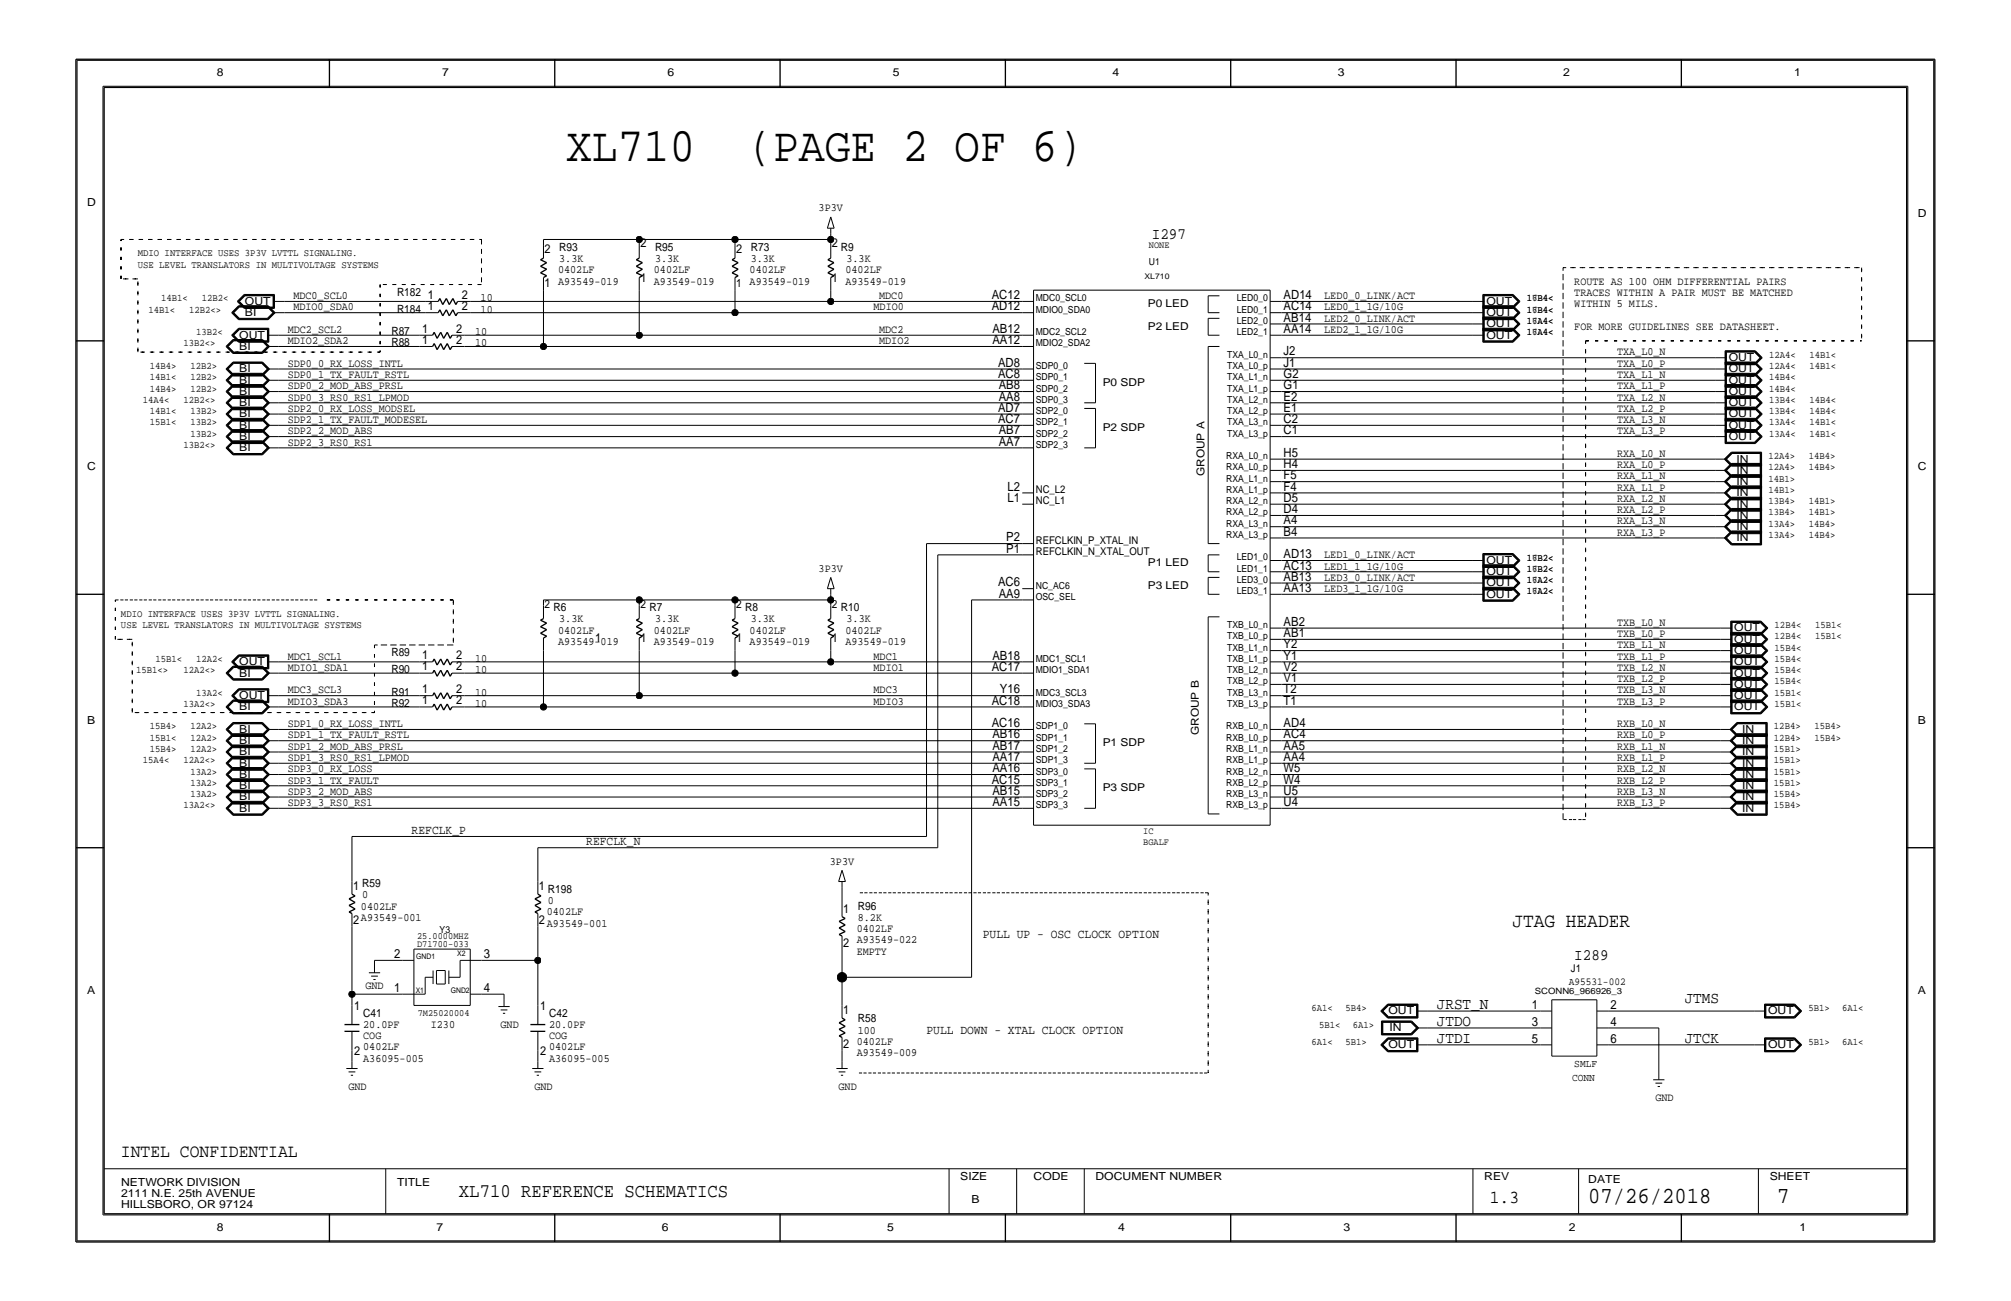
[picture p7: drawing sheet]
<svg xmlns="http://www.w3.org/2000/svg" width="432mm" height="279mm" viewBox="0 0 432 279" stroke-linecap="round" stroke-linejoin="round" font-family="sans-serif">
<defs><g id="words">
<g font-size="10.4">
<text x="121.5" y="34.5">XL710</text>
<text x="160.4" y="34.5">(PAGE 2 OF 6)</text>
</g>
<g font-size="4.9">
<text x="341" y="258.3">07/26/2018</text>
<text x="381.6" y="258.3">7</text>
</g>
<text font-size="4.3" x="324.7" y="199">JTAG HEADER</text>
<text font-size="4.2" x="98.6" y="257">XL710 REFERENCE SCHEMATICS</text>
<g font-size="3.9">
<text x="26" y="248.6">INTEL CONFIDENTIAL</text>
<text x="319.9" y="258.3">1.3</text>
</g>
<g font-size="3.4">
<text x="247.3" y="51.4">I297</text>
<text x="338" y="206.2">I289</text>
<text x="361.7" y="215.4">JTMS</text>
<text x="308.5" y="216.6">JRST_N</text>
<text x="308.5" y="220.3">JTDO</text>
<text x="308.5" y="223.9">JTDI</text>
<text x="361.7" y="223.9">JTCK</text>
</g>
<g font-size="2.7">
<text x="213" y="64.2">AC12</text>
<text x="275.6" y="64.2">AD14</text>
<text x="213" y="66.7">AD12</text>
<text x="213.1" y="71.5">AB12</text>
<text x="275.6" y="66.7">AC14</text>
<text x="275.6" y="69.1">AB14</text>
<text x="275.6" y="71.5">AA14</text>
<text x="213.1" y="73.9">AA12</text>
<text x="275.6" y="76.3">J2</text>
<text x="214.3" y="81.2">AC8</text>
<text x="214.3" y="78.8">AD8</text>
<text x="214.4" y="83.6">AB8</text>
<text x="275.6" y="78.8">J1</text>
<text x="275.6" y="81.2">G2</text>
<text x="275.6" y="83.6">G1</text>
<text x="214.3" y="88.4">AD7</text>
<text x="214.4" y="86">AA8</text>
<text x="275.6" y="88.4">E1</text>
<text x="275.6" y="86">E2</text>
<text x="214.3" y="90.9">AC7</text>
<text x="214.4" y="93.3">AB7</text>
<text x="214.4" y="95.7">AA7</text>
<text x="275.6" y="90.9">C2</text>
<text x="275.6" y="93.3">C1</text>
<text x="275.6" y="98.1">H5</text>
<text x="275.6" y="100.5">H4</text>
<text x="216.3" y="107.8">L1</text>
<text x="216.3" y="105.4">L2</text>
<text x="275.6" y="105.4">F4</text>
<text x="275.6" y="103">F5</text>
<text x="275.6" y="107.8">D5</text>
<text x="275.6" y="110.2">D4</text>
<text x="275.6" y="112.6">A4</text>
<text x="216.1" y="118.7">P1</text>
<text x="216.1" y="116.3">P2</text>
<text x="275.6" y="115">B4</text>
<text x="275.6" y="119.9">AD13</text>
<text x="214.3" y="125.9">AC6</text>
<text x="275.6" y="124.7">AB13</text>
<text x="275.6" y="122.3">AC13</text>
<text x="214.4" y="128.4">AA9</text>
<text x="275.6" y="127.1">AA13</text>
<text x="275.6" y="134.4">AB2</text>
<text x="275.6" y="136.8">AB1</text>
<text x="213.1" y="141.7">AB18</text>
<text x="275.6" y="141.7">Y1</text>
<text x="275.6" y="139.2">Y2</text>
<text x="213" y="144.1">AC17</text>
<text x="214.7" y="148.9">Y16</text>
<text x="275.6" y="146.5">V1</text>
<text x="275.6" y="144.1">V2</text>
<text x="275.6" y="148.9">T2</text>
<text x="213" y="151.3">AC18</text>
<text x="275.6" y="151.3">T1</text>
<text x="213" y="156.2">AC16</text>
<text x="213.1" y="158.6">AB16</text>
<text x="213.1" y="161">AB17</text>
<text x="275.6" y="156.2">AD4</text>
<text x="275.6" y="158.6">AC4</text>
<text x="275.6" y="161">AA5</text>
<text x="213.1" y="163.4">AA17</text>
<text x="213.1" y="165.8">AA16</text>
<text x="275.6" y="163.4">AA4</text>
<text x="275.6" y="165.8">W5</text>
<text x="213" y="168.3">AC15</text>
<text x="213.1" y="173.1">AA15</text>
<text x="213.1" y="170.7">AB15</text>
<text x="275.6" y="168.3">W4</text>
<text x="275.6" y="173.1">U4</text>
<text x="275.6" y="170.7">U5</text>
<text x="88.4" y="179.2">REFCLK_P</text>
<text x="125.9" y="181.6">REFCLK_N</text>
<text x="211" y="201.4">PULL UP - OSC CLOCK OPTION</text>
<text x="84.6" y="205.8">2</text>
<text x="103.9" y="205.8">3</text>
<text x="84.6" y="213">1</text>
<text x="103.9" y="213">4</text>
<text x="198.9" y="222">PULL DOWN - XTAL CLOCK OPTION</text>
<text x="328.9" y="220.3">3</text>
<text x="328.9" y="216.6">1</text>
<text x="345.8" y="220.3">4</text>
<text x="345.8" y="216.6">2</text>
<text x="328.9" y="223.9">5</text>
<text x="345.8" y="223.9">6</text>
</g>
<g font-size="2.6">
<text x="137.5" y="53.1">2</text>
<text x="178.6" y="53.1">2</text>
<text x="116.9" y="54.3">2</text>
<text x="158.1" y="54.3">2</text>
<text x="91.9" y="64.2">1</text>
<text x="99.1" y="64.2">2</text>
<text x="116.9" y="61.7">1 A93549-019</text>
<text x="137.5" y="60.5">1</text>
<text x="178.6" y="60.5">1</text>
<text x="90.7" y="71.4">1</text>
<text x="91.9" y="66.6">1</text>
<text x="97.9" y="71.4">2</text>
<text x="99.1" y="66.6">2</text>
<text x="90.7" y="73.8">1</text>
<text x="97.9" y="73.8">2</text>
<text x="127.8" y="137.9">1</text>
<text x="137.5" y="137.9">1</text>
<text x="158.1" y="137.9">1</text>
<text x="178.6" y="137.9">1</text>
<text x="90.7" y="141.6">1</text>
<text x="90.7" y="144">1</text>
<text x="97.9" y="144">2</text>
<text x="97.9" y="141.6">2</text>
<text x="90.7" y="148.8">1</text>
<text x="97.9" y="148.8">2</text>
<text x="90.7" y="151.2">1</text>
<text x="97.9" y="151.2">2</text>
<text x="75.8" y="191.2">1</text>
<text x="115.7" y="191.2">1 R198</text>
<text x="181" y="196">1</text>
<text x="75.8" y="198.5">2</text>
<text x="115.7" y="198.5">2A93549-001</text>
<text x="181" y="203.3">2</text>
<text x="76.1" y="216.9">1</text>
<text x="116" y="216.9">1</text>
<text x="181" y="217.8">1</text>
<text x="76.1" y="226.6">2</text>
<text x="116" y="226.6">2</text>
<text x="181" y="225.1">2</text>
</g>
<g font-size="2.4">
<text x="46.5" y="16.4">8</text>
<text x="94.9" y="16.4">7</text>
<text x="143.3" y="16.4">6</text>
<text x="191.7" y="16.4">5</text>
<text x="238.9" y="16.4">4</text>
<text x="287.2" y="16.4">3</text>
<text x="335.6" y="16.4">2</text>
<text x="385.2" y="16.4">1</text>
<text x="18.7" y="44.2">D</text>
<text x="175.8" y="45.4">3P3V</text>
<text x="411.8" y="46.6">D</text>
<text x="120.1" y="53.8">R93</text>
<text x="140.6" y="53.8">R95</text>
<text x="161.2" y="53.8">R73</text>
<text x="180.6" y="53.8">R9</text>
<text x="119.8" y="58.7">0402LF</text>
<text x="120.1" y="56.3">3.3K</text>
<text x="140.4" y="58.7">0402LF</text>
<text x="140.6" y="56.3">3.3K</text>
<text x="161" y="58.7">0402LF</text>
<text x="161.2" y="56.3">3.3K</text>
<text x="181.5" y="58.7">0402LF</text>
<text x="181.8" y="56.3">3.3K</text>
<text x="52.6" y="65.5">OUT</text>
<text x="63" y="64.2">MDC0_SCL0</text>
<text x="85.2" y="63.5">R182</text>
<text x="103.2" y="64.7">10</text>
<text x="140.4" y="61.1">A93549-019</text>
<text x="158.1" y="61.7">1 A93549-019</text>
<text x="181.5" y="61.1">A93549-019</text>
<text x="188.8" y="64.2">MDC0</text>
<text x="284.3" y="64.2">LED0_0_LINK/ACT</text>
<text x="319.2" y="65.5">OUT</text>
<text x="338" y="61.1">ROUTE AS 100 OHM DIFFERENTIAL PAIRS</text>
<text x="338" y="63.5">TRACES WITHIN A PAIR MUST BE MATCHED</text>
<text x="338" y="65.9">WITHIN 5 MILS.</text>
<text x="52.6" y="67.9">BI</text>
<text x="61.8" y="71.5">MDC2_SCL2</text>
<text x="63" y="66.7">MDIO0_SDA0</text>
<text x="84" y="72">R87</text>
<text x="85.2" y="67.2">R184</text>
<text x="102" y="72">10</text>
<text x="103.2" y="67.2">10</text>
<text x="187.6" y="66.7">MDIO0</text>
<text x="188.8" y="71.5">MDC2</text>
<text x="284.3" y="71.5">LED2_1_1G/10G</text>
<text x="284.3" y="69.1">LED2_0_LINK/ACT</text>
<text x="284.3" y="66.7">LED0_1_1G/10G</text>
<text x="319.2" y="67.9">OUT</text>
<text x="319.2" y="70.3">OUT</text>
<text x="338" y="70.8">FOR MORE GUIDELINES SEE DATASHEET.</text>
<text x="51.4" y="75.1">BI</text>
<text x="51.4" y="72.7">OUT</text>
<text x="61.8" y="73.9">MDIO2_SDA2</text>
<text x="84" y="74.4">R88</text>
<text x="102" y="74.4">10</text>
<text x="188.8" y="73.9">MDIO2</text>
<text x="319.2" y="72.7">OUT</text>
<text x="347.2" y="76.3">TXA_L0_N</text>
<text x="371.2" y="77.6">OUT</text>
<text x="51.4" y="82.4">BI</text>
<text x="51.4" y="80">BI</text>
<text x="61.8" y="83.6">SDP0_2_MOD_ABS_PRSL</text>
<text x="61.8" y="78.8">SDP0_0_RX_LOSS_INTL</text>
<text x="61.8" y="81.2">SDP0_1_TX_FAULT_RSTL</text>
<text x="347.2" y="83.6">TXA_L1_P</text>
<text x="347.2" y="81.2">TXA_L1_N</text>
<text x="347.2" y="78.8">TXA_L0_P</text>
<text x="371.2" y="82.4">OUT</text>
<text x="371.2" y="80">OUT</text>
<text x="51.4" y="89.6">BI</text>
<text x="51.4" y="87.2">BI</text>
<text x="51.4" y="84.8">BI</text>
<text x="61.8" y="86">SDP0_3_RS0_RS1_LPMOD</text>
<text x="61.8" y="88.4">SDP2_0_RX_LOSS_MODSEL</text>
<text x="347.2" y="88.4">TXA_L2_P</text>
<text x="347.2" y="86">TXA_L2_N</text>
<text x="371.2" y="84.8">OUT</text>
<text x="371.2" y="87.2">OUT</text>
<text x="371.2" y="89.6">OUT</text>
<text x="51.4" y="94.5">BI</text>
<text x="51.4" y="92.1">BI</text>
<text x="61.8" y="95.7">SDP2_3_RS0_RS1</text>
<text x="61.8" y="90.9">SDP2_1_TX_FAULT_MODESEL</text>
<text x="61.8" y="93.3">SDP2_2_MOD_ABS</text>
<text x="347.2" y="93.3">TXA_L3_P</text>
<text x="347.2" y="90.9">TXA_L3_N</text>
<text x="371.2" y="94.5">OUT</text>
<text x="371.2" y="92.1">OUT</text>
<text x="18.7" y="101">C</text>
<text x="51.4" y="96.9">BI</text>
<text x="347.2" y="100.5">RXA_L0_P</text>
<text x="347.2" y="98.1">RXA_L0_N</text>
<text x="372.9" y="99.3">IN</text>
<text x="372.9" y="101.7">IN</text>
<text x="411.8" y="101">C</text>
<text x="347.2" y="107.8">RXA_L2_N</text>
<text x="347.2" y="103">RXA_L1_N</text>
<text x="347.2" y="105.4">RXA_L1_P</text>
<text x="372.9" y="106.6">IN</text>
<text x="372.9" y="104.2">IN</text>
<text x="347.2" y="112.6">RXA_L3_N</text>
<text x="347.2" y="110.2">RXA_L2_P</text>
<text x="372.9" y="109">IN</text>
<text x="372.9" y="111.4">IN</text>
<text x="372.9" y="113.8">IN</text>
<text x="284.3" y="119.9">LED1_0_LINK/ACT</text>
<text x="347.2" y="115">RXA_L3_P</text>
<text x="372.9" y="116.3">IN</text>
<text x="175.8" y="122.8">3P3V</text>
<text x="284.3" y="122.3">LED1_1_1G/10G</text>
<text x="284.3" y="124.7">LED3_0_LINK/ACT</text>
<text x="319.2" y="125.9">OUT</text>
<text x="319.2" y="123.5">OUT</text>
<text x="319.2" y="121.1">OUT</text>
<text x="116.9" y="130.5">2</text>
<text x="118.9" y="131.3">R6</text>
<text x="137.5" y="130.5">2</text>
<text x="139.4" y="131.3">R7</text>
<text x="158.1" y="130.5">2</text>
<text x="160" y="131.3">R8</text>
<text x="178.6" y="130.5">2</text>
<text x="180.6" y="131.3">R10</text>
<text x="284.3" y="127.1">LED3_1_1G/10G</text>
<text x="319.2" y="128.4">OUT</text>
<text x="119.8" y="136.1">0402LF</text>
<text x="120.1" y="133.7">3.3K</text>
<text x="140.4" y="136.1">0402LF</text>
<text x="140.6" y="133.7">3.3K</text>
<text x="161" y="136.1">0402LF</text>
<text x="161.2" y="133.7">3.3K</text>
<text x="181.5" y="136.1">0402LF</text>
<text x="181.8" y="133.7">3.3K</text>
<text x="347.2" y="136.8">TXB_L0_P</text>
<text x="347.2" y="134.4">TXB_L0_N</text>
<text x="372.4" y="135.6">OUT</text>
<text x="51.4" y="142.9">OUT</text>
<text x="61.8" y="141.7">MDC1_SCL1</text>
<text x="84" y="140.9">R89</text>
<text x="102" y="142.1">10</text>
<text x="119.8" y="138.5">A93549-019</text>
<text x="140.4" y="138.5">A93549-019</text>
<text x="161" y="138.5">A93549-019</text>
<text x="181.5" y="138.5">A93549-019</text>
<text x="187.6" y="141.7">MDC1</text>
<text x="347.2" y="139.2">TXB_L1_N</text>
<text x="347.2" y="141.7">TXB_L1_P</text>
<text x="372.4" y="138">OUT</text>
<text x="372.4" y="140.4">OUT</text>
<text x="372.4" y="142.9">OUT</text>
<text x="51.4" y="145.3">BI</text>
<text x="61.8" y="144.1">MDIO1_SDA1</text>
<text x="61.8" y="148.9">MDC3_SCL3</text>
<text x="84" y="149.4">R91</text>
<text x="84" y="144.6">R90</text>
<text x="102" y="144.6">10</text>
<text x="102" y="149.4">10</text>
<text x="187.6" y="144.1">MDIO1</text>
<text x="187.6" y="148.9">MDC3</text>
<text x="347.2" y="148.9">TXB_L3_N</text>
<text x="347.2" y="144.1">TXB_L2_N</text>
<text x="347.2" y="146.5">TXB_L2_P</text>
<text x="372.4" y="147.7">OUT</text>
<text x="372.4" y="145.3">OUT</text>
<text x="18.7" y="155.4">B</text>
<text x="51.4" y="152.5">BI</text>
<text x="51.4" y="150.1">OUT</text>
<text x="61.8" y="151.3">MDIO3_SDA3</text>
<text x="84" y="151.8">R92</text>
<text x="102" y="151.8">10</text>
<text x="187.6" y="151.3">MDIO3</text>
<text x="347.2" y="151.3">TXB_L3_P</text>
<text x="372.4" y="150.1">OUT</text>
<text x="372.4" y="152.5">OUT</text>
<text x="411.8" y="155.4">B</text>
<text x="51.4" y="159.8">BI</text>
<text x="51.4" y="157.4">BI</text>
<text x="61.8" y="161">SDP1_2_MOD_ABS_PRSL</text>
<text x="61.8" y="158.6">SDP1_1_TX_FAULT_RSTL</text>
<text x="61.8" y="156.2">SDP1_0_RX_LOSS_INTL</text>
<text x="347.2" y="161">RXB_L1_N</text>
<text x="347.2" y="158.6">RXB_L0_P</text>
<text x="347.2" y="156.2">RXB_L0_N</text>
<text x="374.1" y="159.8">IN</text>
<text x="374.1" y="157.4">IN</text>
<text x="51.4" y="167.1">BI</text>
<text x="51.4" y="164.6">BI</text>
<text x="51.4" y="162.2">BI</text>
<text x="61.8" y="165.8">SDP3_0_RX_LOSS</text>
<text x="61.8" y="163.4">SDP1_3_RS0_RS1_LPMOD</text>
<text x="347.2" y="165.8">RXB_L2_N</text>
<text x="347.2" y="163.4">RXB_L1_P</text>
<text x="374.1" y="164.6">IN</text>
<text x="374.1" y="162.2">IN</text>
<text x="374.1" y="167.1">IN</text>
<text x="51.4" y="171.9">BI</text>
<text x="51.4" y="169.5">BI</text>
<text x="61.8" y="170.7">SDP3_2_MOD_ABS</text>
<text x="61.8" y="173.1">SDP3_3_RS0_RS1</text>
<text x="61.8" y="168.3">SDP3_1_TX_FAULT</text>
<text x="347.2" y="173.1">RXB_L3_P</text>
<text x="347.2" y="168.3">RXB_L2_P</text>
<text x="347.2" y="170.7">RXB_L3_N</text>
<text x="374.1" y="171.9">IN</text>
<text x="374.1" y="169.5">IN</text>
<text x="51.4" y="174.3">BI</text>
<text x="374.1" y="174.3">IN</text>
<text x="178.2" y="185.7">3P3V</text>
<text x="77.7" y="190.5">R59</text>
<text x="77.5" y="195.4">0402LF</text>
<text x="77.5" y="197.8">A93549-001</text>
<text x="77.7" y="192.9">0</text>
<text x="117.4" y="196.6">0402LF</text>
<text x="117.7" y="194.2">0</text>
<text x="184.2" y="195.4">R96</text>
<text x="184.2" y="197.8">8.2K</text>
<text x="183.9" y="202.6">A93549-022</text>
<text x="183.9" y="200.2">0402LF</text>
<text x="183.9" y="205">EMPTY</text>
<text x="18.7" y="213.5">A</text>
<text x="78.5" y="212.3">GND</text>
<text x="411.8" y="213.5">A</text>
<text x="78" y="220.8">20.0PF</text>
<text x="78" y="218.3">C41</text>
<text x="92.5" y="220.8">I230</text>
<text x="107.5" y="220.8">GND</text>
<text x="117.9" y="220.8">20.0PF</text>
<text x="117.9" y="218.3">C42</text>
<text x="184.2" y="222">100</text>
<text x="184.2" y="219.6">R58</text>
<text x="298.1" y="217.9">OUT</text>
<text x="298.4" y="221.5">IN</text>
<text x="379.6" y="217.9">OUT</text>
<text x="78" y="225.6">0402LF</text>
<text x="78" y="223.2">COG</text>
<text x="117.9" y="223.2">COG</text>
<text x="117.9" y="225.6">0402LF</text>
<text x="183.9" y="226.8">A93549-009</text>
<text x="183.9" y="224.4">0402LF</text>
<text x="298.1" y="225.1">OUT</text>
<text x="379.6" y="225.1">OUT</text>
<text x="78" y="228">A36095-005</text>
<text x="117.9" y="228">A36095-005</text>
<text x="74.8" y="234.1">GND</text>
<text x="114.7" y="234.1">GND</text>
<text x="180.1" y="234.1">GND</text>
<text x="355.4" y="236.5">GND</text>
<text x="26" y="254.6">NETWORK DIVISION</text>
<text x="26" y="257">2111 N.E. 25th AVENUE</text>
<text x="85.2" y="254.6">TITLE</text>
<text x="206.2" y="253.4">SIZE</text>
<text x="221.9" y="253.4">CODE</text>
<text x="235.2" y="253.4">DOCUMENT NUMBER</text>
<text x="318.7" y="253.4">REV</text>
<text x="341" y="254">DATE</text>
<text x="380" y="253.4">SHEET</text>
<text x="26" y="259.5">HILLSBORO, OR 97124</text>
<text x="208.6" y="258.3">B</text>
<text x="46.5" y="264.3">8</text>
<text x="93.7" y="264.3">7</text>
<text x="142.1" y="264.3">6</text>
<text x="190.5" y="264.3">5</text>
<text x="240.1" y="264.3">4</text>
<text x="288.4" y="264.3">3</text>
<text x="336.8" y="264.3">2</text>
<text x="386.4" y="264.3">1</text>
</g>
<g font-size="2.3">
<text x="246.5" y="65.9">P0 LED</text>
<text x="246.5" y="70.8">P2 LED</text>
<text x="236.8" y="82.9">P0 SDP</text>
<text x="236.8" y="92.6">P2 SDP</text>
<text x="222.4" y="105.9">NC_L2</text>
<text x="258.6" y="102.3" transform="rotate(-90 258.6 102.3)">GROUP A</text>
<text x="222.4" y="108.3">NC_L1</text>
<text x="222.4" y="116.7">REFCLKIN_P_XTAL_IN</text>
<text x="222.4" y="119.2">REFCLKIN_N_XTAL_OUT</text>
<text x="246.5" y="121.6">P1 LED</text>
<text x="246.5" y="126.4">P3 LED</text>
<text x="236.8" y="160.3">P1 SDP</text>
<text x="257.4" y="157.9" transform="rotate(-90 257.4 157.9)">GROUP B</text>
<text x="236.8" y="170">P3 SDP</text>
<text x="337.3" y="208.7">J1</text>
<text x="336.8" y="211.6">A95531-002</text>
<text x="337.6" y="232.1">CONN</text>
<text x="338" y="229.2">SMLF</text>
</g>
<g font-size="2.1">
<text x="246.7" y="53.3">NONE</text>
<text x="29.6" y="57.5">USE LEVEL TRANSLATORS IN MULTIVOLTAGE SYSTEMS</text>
<text x="29.6" y="55.1">MDIO INTERFACE USES 3P3V LVTTL SIGNALING.</text>
<text x="246.7" y="56.9">U1</text>
<text x="34.6" y="64.7">14B1&lt;</text>
<text x="43.3" y="64.7">12B2&lt;</text>
<text x="222.4" y="64.7">MDC0_SCL0</text>
<text x="265.5" y="64.7">LED0_0</text>
<text x="327.8" y="64.7">17B4&lt;</text>
<text x="327.8" y="64.7">16B4&lt;</text>
<text x="31.9" y="67.2">14B1&lt;</text>
<text x="40.6" y="67.2">12B2&lt;&gt;</text>
<text x="42.1" y="72">13B2&lt;</text>
<text x="222.4" y="72">MDC2_SCL2</text>
<text x="222.4" y="67.2">MDIO0_SDA0</text>
<text x="265.5" y="72">LED2_1</text>
<text x="265.5" y="69.6">LED2_0</text>
<text x="265.5" y="67.2">LED0_1</text>
<text x="327.8" y="72">17A4&lt;</text>
<text x="327.8" y="69.6">17A4&lt;</text>
<text x="327.8" y="67.2">17B4&lt;</text>
<text x="327.8" y="72">16A4&lt;</text>
<text x="327.8" y="69.6">16A4&lt;</text>
<text x="327.8" y="67.2">16B4&lt;</text>
<text x="39.4" y="74.4">13B2&lt;&gt;</text>
<text x="222.4" y="74.4">MDIO2_SDA2</text>
<text x="263.5" y="76.8">TXA_L0_n</text>
<text x="379.8" y="76.8">12A4&lt;</text>
<text x="388.5" y="76.8">14B1&lt;</text>
<text x="32.2" y="81.7">14B1&lt;</text>
<text x="32.2" y="79.2">14B4&gt;</text>
<text x="40.9" y="79.2">12B2&gt;</text>
<text x="40.9" y="81.7">12B2&gt;</text>
<text x="222.4" y="79.2">SDP0_0</text>
<text x="222.4" y="81.7">SDP0_1</text>
<text x="263.5" y="81.7">TXA_L1_n</text>
<text x="263.5" y="79.2">TXA_L0_p</text>
<text x="379.8" y="81.7">14B4&lt;</text>
<text x="379.8" y="79.3">12A4&lt;</text>
<text x="388.5" y="79.3">14B1&lt;</text>
<text x="30.7" y="86.5">14A4&lt;</text>
<text x="32.2" y="88.9">14B1&lt;</text>
<text x="32.2" y="84.1">14B4&gt;</text>
<text x="39.4" y="86.5">12B2&lt;&gt;</text>
<text x="40.9" y="84.1">12B2&gt;</text>
<text x="40.9" y="88.9">13B2&gt;</text>
<text x="222.4" y="86.5">SDP0_3</text>
<text x="222.4" y="88.9">SDP2_0</text>
<text x="222.4" y="84.1">SDP0_2</text>
<text x="263.5" y="88.9">TXA_L2_p</text>
<text x="263.5" y="84.1">TXA_L1_p</text>
<text x="263.5" y="86.5">TXA_L2_n</text>
<text x="379.8" y="88.9">13B4&lt;</text>
<text x="379.8" y="86.5">13B4&lt;</text>
<text x="379.8" y="84.1">14B4&lt;</text>
<text x="388.5" y="88.9">14B4&lt;</text>
<text x="388.5" y="86.5">14B4&lt;</text>
<text x="32.2" y="91.3">15B1&lt;</text>
<text x="40.9" y="91.3">13B2&gt;</text>
<text x="40.9" y="93.8">13B2&gt;</text>
<text x="222.4" y="91.3">SDP2_1</text>
<text x="222.4" y="93.8">SDP2_2</text>
<text x="263.5" y="93.8">TXA_L3_p</text>
<text x="263.5" y="91.3">TXA_L3_n</text>
<text x="379.8" y="93.8">13A4&lt;</text>
<text x="379.8" y="91.3">13A4&lt;</text>
<text x="388.5" y="93.8">14B1&lt;</text>
<text x="388.5" y="91.3">14B1&lt;</text>
<text x="39.4" y="96.2">13B2&lt;&gt;</text>
<text x="222.4" y="96.2">SDP2_3</text>
<text x="263.3" y="101">RXA_L0_p</text>
<text x="263.3" y="98.6">RXA_L0_n</text>
<text x="379.7" y="101">12A4&gt;</text>
<text x="379.7" y="98.6">12A4&gt;</text>
<text x="388.4" y="101">14B4&gt;</text>
<text x="388.4" y="98.6">14B4&gt;</text>
<text x="263.3" y="103.4">RXA_L1_n</text>
<text x="263.3" y="105.9">RXA_L1_p</text>
<text x="379.7" y="103.4">14B1&gt;</text>
<text x="379.7" y="105.9">14B1&gt;</text>
<text x="263.3" y="113.1">RXA_L3_n</text>
<text x="263.3" y="110.7">RXA_L2_p</text>
<text x="263.3" y="108.3">RXA_L2_n</text>
<text x="379.7" y="113.1">13A4&gt;</text>
<text x="379.7" y="110.7">13B4&gt;</text>
<text x="379.7" y="108.3">13B4&gt;</text>
<text x="388.4" y="113.1">14B4&gt;</text>
<text x="388.4" y="110.7">14B1&gt;</text>
<text x="388.4" y="108.3">14B1&gt;</text>
<text x="263.3" y="115.5">RXA_L3_p</text>
<text x="379.7" y="115.5">13A4&gt;</text>
<text x="388.4" y="115.5">14B4&gt;</text>
<text x="265.5" y="122.8">LED1_1</text>
<text x="265.5" y="125.2">LED3_0</text>
<text x="265.5" y="120.4">LED1_0</text>
<text x="327.8" y="122.8">17B2&lt;</text>
<text x="327.8" y="125.2">17A2&lt;</text>
<text x="327.8" y="120.4">17B2&lt;</text>
<text x="327.8" y="120.4">16B2&lt;</text>
<text x="327.8" y="122.8">16B2&lt;</text>
<text x="327.8" y="125.2">16A2&lt;</text>
<text x="222.4" y="126.4">NC_AC6</text>
<text x="222.4" y="128.8">OSC_SEL</text>
<text x="265.5" y="127.6">LED3_1</text>
<text x="327.8" y="127.6">17A2&lt;</text>
<text x="327.8" y="127.6">16A2&lt;</text>
<text x="26" y="132.5">MDIO INTERFACE USES 3P3V LVTTL SIGNALING.</text>
<text x="26" y="134.9">USE LEVEL TRANSLATORS IN MULTIVOLTAGE SYSTEMS</text>
<text x="263.5" y="137.3">TXB_L0_p</text>
<text x="263.5" y="134.9">TXB_L0_n</text>
<text x="381" y="134.9">12B4&lt;</text>
<text x="381" y="137.3">12B4&lt;</text>
<text x="389.8" y="134.9">15B1&lt;</text>
<text x="389.8" y="137.3">15B1&lt;</text>
<text x="33.4" y="142.1">15B1&lt;</text>
<text x="42.1" y="142.1">12A2&lt;</text>
<text x="222.4" y="142.1">MDC1_SCL1</text>
<text x="263.5" y="139.7">TXB_L1_n</text>
<text x="263.5" y="142.1">TXB_L1_p</text>
<text x="381" y="142.1">15B4&lt;</text>
<text x="381" y="139.7">15B4&lt;</text>
<text x="29.2" y="144.6">15B1&lt;&gt;</text>
<text x="39.4" y="144.6">12A2&lt;&gt;</text>
<text x="42.1" y="149.4">13A2&lt;</text>
<text x="222.4" y="144.6">MDIO1_SDA1</text>
<text x="222.4" y="149.4">MDC3_SCL3</text>
<text x="263.5" y="149.4">TXB_L3_n</text>
<text x="263.5" y="144.6">TXB_L2_n</text>
<text x="263.5" y="147">TXB_L2_p</text>
<text x="381" y="147">15B4&lt;</text>
<text x="381" y="149.4">15B1&lt;</text>
<text x="381" y="144.6">15B4&lt;</text>
<text x="39.4" y="151.8">13A2&lt;&gt;</text>
<text x="222.4" y="151.8">MDIO3_SDA3</text>
<text x="263.5" y="151.8">TXB_L3_p</text>
<text x="381" y="151.8">15B1&lt;</text>
<text x="32.2" y="156.7">15B4&gt;</text>
<text x="32.2" y="159.1">15B1&lt;</text>
<text x="32.2" y="161.5">15B4&gt;</text>
<text x="40.9" y="156.7">12A2&gt;</text>
<text x="40.9" y="159.1">12A2&gt;</text>
<text x="40.9" y="161.5">12A2&gt;</text>
<text x="222.4" y="161.5">SDP1_2</text>
<text x="222.4" y="159.1">SDP1_1</text>
<text x="222.4" y="156.7">SDP1_0</text>
<text x="263.3" y="161.5">RXB_L1_n</text>
<text x="263.3" y="159.1">RXB_L0_p</text>
<text x="263.3" y="156.7">RXB_L0_n</text>
<text x="380.9" y="156.7">12B4&gt;</text>
<text x="380.9" y="161.5">15B1&gt;</text>
<text x="380.9" y="159.1">12B4&gt;</text>
<text x="389.6" y="156.7">15B4&gt;</text>
<text x="389.6" y="159.1">15B4&gt;</text>
<text x="30.7" y="163.9">15A4&lt;</text>
<text x="39.4" y="163.9">12A2&lt;&gt;</text>
<text x="40.9" y="166.3">13A2&gt;</text>
<text x="222.4" y="166.3">SDP3_0</text>
<text x="222.4" y="163.9">SDP1_3</text>
<text x="263.3" y="166.3">RXB_L2_n</text>
<text x="263.3" y="163.9">RXB_L1_p</text>
<text x="380.9" y="166.3">15B1&gt;</text>
<text x="380.9" y="163.9">15B1&gt;</text>
<text x="39.4" y="173.6">13A2&lt;&gt;</text>
<text x="40.9" y="171.2">13A2&gt;</text>
<text x="40.9" y="168.8">13A2&gt;</text>
<text x="222.4" y="171.2">SDP3_2</text>
<text x="222.4" y="173.6">SDP3_3</text>
<text x="222.4" y="168.8">SDP3_1</text>
<text x="263.3" y="171.2">RXB_L3_n</text>
<text x="263.3" y="173.6">RXB_L3_p</text>
<text x="263.3" y="168.8">RXB_L2_p</text>
<text x="380.9" y="173.6">15B4&gt;</text>
<text x="380.9" y="171.2">15B4&gt;</text>
<text x="380.9" y="168.8">15B1&gt;</text>
<text x="245.5" y="179">IC</text>
<text x="245.5" y="181.4">BGALF</text>
<text x="89.6" y="203.4">D71700-033</text>
<text x="89.6" y="201.7">25.0000MHZ</text>
<text x="94.4" y="200.3">Y3</text>
<text x="89.7" y="218.2">7M25020004</text>
<text x="281.6" y="217.1">6A1&lt;</text>
<text x="283.2" y="220.8">5B1&lt;</text>
<text x="288.9" y="217.1">5B4&gt;</text>
<text x="290.5" y="220.8">6A1&gt;</text>
<text x="388.3" y="217.1">5B1&gt;</text>
<text x="395.6" y="217.1">6A1&lt;</text>
<text x="281.6" y="224.4">6A1&lt;</text>
<text x="288.9" y="224.4">5B1&gt;</text>
<text x="388.3" y="224.4">5B1&gt;</text>
<text x="395.6" y="224.4">6A1&lt;</text>
</g>
<text font-size="1.9" x="329.6" y="213.5">SCONN6_966926_3</text>
<text font-size="1.7" x="245.8" y="59.9">XL710</text>
<g font-size="1.6">
<text x="89.4" y="206">GND1</text>
<text x="98.2" y="205.3">X2</text>
<text x="89.3" y="213.2">X1</text>
<text x="96.8" y="213.2">GND2</text>
</g>
</g></defs>
<g fill="none" stroke="#000" stroke-width=".21">
<path d="M16.5 13v253.5zM16.5 13h398.7zM22.1 18.5v242.4zM22.1 18.5h387.5zM409.6 18.5v242.4zM415.2 13v253.5zM116.7 51.4h20.6zM116.7 51.4v1.2zM116.7 52.6v2.8zM116.7 59.6v2.7zM137.3 51.4h20.5zM137.3 51.4v1.2z"/>
<path d="M137.3 52.6v2.8zM137.3 59.6v2.7zM157.8 51.4h20.6zM157.8 51.4v1.2zM157.8 52.6v2.8zM157.8 59.6v2.7zM177.7 49h1.4zM178.4 46.6l-.7 2.4zM178.4 51.4v1.2zM178.4 50.2v1.2zM178.4 46.6l.7 2.4zM178.4 49v1.2z"/>
<path d="M178.4 52.6v2.8zM178.4 59.6v2.7zM48.5 79.2l1.5-1.5zM48.5 74.4l1.5-1.5zM48.5 79.2l1.5 1.5zM48.5 74.4l1.5 1.5zM48.7 79.2l1.4-1.4zM48.7 74.4l1.4-1.4zM48.7 79.2l1.4 1.5zM48.7 74.4l1.4 1.4zM48.8 79.2l1.3 1.4zM48.8 74.4l1.3 1.3z"/>
<path d="M48.8 79.2l1.3-1.3zM48.8 74.4l1.3-1.3zM49 79.2l1.2 1.3zM49 74.4l1.2 1.2zM49 79.2l1.2-1.2zM49 74.4l1.2-1.2zM49.7 67.2l1.5-1.5zM49.7 72l1.5-1.5zM49.7 67.2l1.5 1.5zM49.7 72l1.5 1.5zM49.9 67.2l1.4 1.4zM49.9 72l1.4 1.4z"/>
<path d="M50 77.7h6.4zM50 72.9h6.4zM50 67.2l1.3 1.3zM50 72l1.3 1.3zM50 67.2l1.3-1.4zM50 75.9h6.4zM50 72l1.3-1.3zM50.1 75.8h6.2zM50.1 77.8h6.2zM50.1 73h6.2zM50.1 75.7h6.2zM50.1 77.9h6.2z"/>
<path d="M50.1 73.1h6.2zM50.2 67.2l1.2 1.2zM50.2 72l1.2 1.2zM50.2 78h6zM50.2 73.2h6zM50.2 67.2l1.2-1.3zM50.2 75.6h6zM50.2 72l1.2-1.2zM50.9 64.7l1.5-1.5zM50.9 64.7l1.5 1.5zM51.1 64.7l1.4-1.4zM51.1 64.7l1.4 1.4z"/>
<path d="M51.2 65.7h6.4zM51.2 64.7l1.3 1.3zM51.2 68.7h6.4zM51.2 64.7l1.3-1.3zM51.2 70.5h6.5zM51.2 73.5h6.5zM51.3 73.4h6.3zM51.3 65.7l-1.4 1.5zM51.3 70.6l-1.4 1.4zM51.3 68.6h6.2zM51.3 70.6h6.3zM51.3 65.7h6.2z"/>
<path d="M51.3 68.5h6.2zM51.3 70.7h6.2zM51.3 65.8h6.2zM51.3 73.3h6.2zM51.4 64.7l1.2 1.2zM51.4 65.9h6zM51.4 73.2h6zM51.4 68.4h6zM51.4 64.7l1.2-1.2zM51.4 70.8h6zM52.4 63.2h6.5zM52.4 66.2h6.5z"/>
<path d="M52.5 66.1h6.3zM52.5 63.3h6.3zM52.5 63.4h6.2zM52.5 66h6.2zM52.6 65.9h6zM52.6 63.5h6zM56.2 78l1.2 1.2zM56.2 73.2l1.2 1.2zM56.2 75.6l1.2-1.2zM56.3 77.9l1.3 1.3zM56.3 73.1l1.3 1.3zM56.3 75.7l1.3-1.3z"/>
<path d="M56.3 77.8l1.4 1.4zM56.3 73l1.4 1.4zM56.4 75.9l1.5-1.5zM56.4 77.7l1.5 1.5zM56.4 72.9l1.5 1.5zM57.4 65.9l1.2 1.3zM57.4 68.4l1.2-1.2zM57.4 70.8v2.4zM57.4 79.2h2.4zM57.4 74.4h2.4zM57.4 72h2.4zM57.5 65.8l1.3 1.4z"/>
<path d="M57.5 68.5l1.3-1.3zM57.5 68.6l1.4-1.4zM57.5 70.7v2.6zM57.5 65.7l1.4 1.5zM57.6 68.7l1.5-1.5zM57.6 65.7l1.5 1.5zM57.6 70.6v2.8zM57.7 79.2l-1.4 1.5zM57.7 74.4l-1.4 1.4zM57.7 70.5v3zM58.6 63.5v2.4zM58.6 67.2h2.5z"/>
<path d="M58.6 64.7h2.5zM58.7 63.4v2.6zM58.8 63.3v2.8zM58.9 63.2v3zM59.8 79.2h159.7zM59.8 72h30.3zM59.8 74.4h30.3zM61.1 64.7h30.2zM61.1 67.2h30.2zM90.1 74.4h2.8zM90.1 72h2.8zM91.3 67.2h2.8z"/>
<path d="M91.3 64.7h2.8zM97.1 74.4h2.7zM97.1 72h2.7zM98.3 67.2h2.7zM98.3 64.7h2.7zM99.8 74.4h16.9zM99.8 72h37.5zM101 67.2h56.8zM101 64.7h77.4zM116.7 74.4h102.8zM116.7 62.3v12.1zM137.3 72h82.2z"/>
<path d="M137.3 62.3v9.7zM157.8 62.3v4.9zM157.8 67.2h61.7zM178.4 64.7h41.1zM178.4 62.3v2.4zM219.5 74.4h2.4zM219.5 72h2.4zM219.5 79.2h2.4zM219.5 67.2h2.4zM219.5 64.7h2.4zM221.9 62.3h50.8zM221.9 62.3v114.9z"/>
<path d="M232.8 78h2.4zM235.2 78v8.5zM259.4 72h2.4zM259.4 68.4v3.6zM259.4 63.5v3.7zM259.4 74.4v42.3zM259.4 74.4h2.4zM259.4 68.4h2.4zM259.4 67.2h2.4zM259.4 63.5h2.4zM272.7 62.3v114.9zM272.7 76.8h2.4z"/>
<path d="M272.7 79.2h2.4zM272.7 72h2.4zM272.7 69.6h2.4zM272.7 64.7h2.4zM272.7 67.2h2.4zM275.1 79.2h93.2zM275.1 76.8h93.2zM275.1 72h41.2zM275.1 69.6h41.2zM275.1 64.7h41.2zM275.1 67.2h41.2zM316.3 64.7h2.4z"/>
<path d="M316.3 67.2h2.4zM316.3 69.6h2.4zM316.3 72h2.4zM318.4 66.2h6.5zM318.4 63.2v3zM318.4 68.7h6.5zM318.4 65.7v3zM318.4 71.1h6.5zM318.4 68.1v3zM318.4 73.5h6.5zM318.4 70.5v3zM318.4 63.2h6.5z"/>
<path d="M318.4 65.7h6.5zM318.4 68.1h6.5zM318.4 70.5h6.5zM318.5 63.3h6.3zM318.5 65.7h6.3zM318.5 68.2h6.3zM318.5 70.6h6.3zM318.5 63.3v2.8zM318.5 66.1h6.3zM318.5 65.7v2.9zM318.5 68.6h6.3zM318.5 68.2v2.8z"/>
<path d="M318.5 71h6.3zM318.5 70.6v2.8zM318.5 73.4h6.3zM318.6 63.4v2.6zM318.6 66h6.2zM318.6 65.8v2.7zM318.6 68.5h6.2zM318.6 68.3v2.6zM318.6 70.9h6.2zM318.6 70.7v2.6zM318.6 73.3h6.2zM318.6 63.4h6.2z"/>
<path d="M318.6 65.8h6.2zM318.6 68.3h6.2zM318.6 70.7h6.2zM318.7 63.5h6zM318.7 65.9h6zM318.7 68.4h6zM318.7 70.8h6zM318.7 63.5v2.4zM318.7 65.9v2.5zM318.7 68.4v2.4zM318.7 70.8v2.4zM318.7 73.2h6z"/>
<path d="M324.7 63.5l1.2 1.2zM324.7 65.9l1.2 1.3zM324.7 68.4l1.2 1.2zM324.7 70.8l1.2 1.2zM324.7 65.9l1.2-1.2zM324.7 68.4l1.2-1.2zM324.7 70.8l1.2-1.2zM324.7 73.2l1.2-1.2zM324.8 63.4l1.3 1.3zM324.8 65.8l1.3 1.4zM324.8 68.3l1.3 1.3zM324.8 70.7l1.3 1.3z"/>
<path d="M324.8 66l1.3-1.3zM324.8 68.5l1.3-1.3zM324.8 70.9l1.3-1.3zM324.8 73.3l1.3-1.3zM324.8 66.1l1.4-1.4zM324.8 68.6l1.4-1.4zM324.8 71l1.4-1.4zM324.8 73.4l1.4-1.4zM324.8 63.3l1.4 1.4zM324.8 65.7l1.4 1.5zM324.8 68.2l1.4 1.4zM324.8 70.6l1.4 1.4z"/>
<path d="M324.9 66.2l1.5-1.5zM324.9 68.7l1.5-1.5zM324.9 71.1l1.5-1.5zM324.9 73.5l1.5-1.5zM324.9 63.2l1.5 1.5zM324.9 65.7l1.5 1.5zM324.9 68.1l1.5 1.5zM324.9 70.5l1.5 1.5zM368.3 79.2h2.4zM368.3 76.8h2.4zM370.4 77.7v3zM370.4 78.3h6.5z"/>
<path d="M370.4 75.3v3zM370.4 77.7h6.5zM370.4 75.3h6.5zM370.5 77.8h6.3zM370.5 75.4h6.3zM370.5 77.8v2.9zM370.5 75.4v2.8zM370.5 78.2h6.3zM370.6 77.9v2.7zM370.6 75.5v2.6zM370.6 78.1h6.2zM370.6 77.9h6.2z"/>
<path d="M370.6 75.5h6.2zM370.7 78h6zM370.7 75.6h6zM370.7 78v2.5zM370.7 75.6v2.4zM376.7 78l1.3 1.2zM376.7 75.6l1.3 1.2zM376.7 78l1.3-1.2zM376.8 77.9l1.3 1.3zM376.8 75.5l1.3 1.3zM376.8 78.1l1.3-1.3zM376.8 78.2l1.4-1.4z"/>
<path d="M376.8 77.8l1.4 1.4zM376.8 75.4l1.4 1.4zM376.9 78.3l1.5-1.5zM376.9 77.7l1.5 1.5zM376.9 75.3l1.5 1.5zM48.5 96.2l1.5-1.5zM48.5 93.8l1.5-1.5zM48.5 91.3l1.5-1.5zM48.5 88.9l1.5-1.5zM48.5 86.5l1.5-1.5zM48.5 84.1l1.5-1.5zM48.5 81.7l1.5-1.5z"/>
<path d="M48.5 96.2l1.5 1.5zM48.5 93.8l1.5 1.5zM48.5 91.3l1.5 1.5zM48.5 88.9l1.5 1.5zM48.5 86.5l1.5 1.5zM48.5 84.1l1.5 1.5zM48.5 81.7l1.5 1.5zM48.7 96.2l1.4-1.4zM48.7 93.8l1.4-1.4zM48.7 91.3l1.4-1.4zM48.7 88.9l1.4-1.4zM48.7 86.5l1.4-1.4z"/>
<path d="M48.7 84.1l1.4-1.4zM48.7 81.7l1.4-1.4zM48.7 96.2l1.4 1.4zM48.7 93.8l1.4 1.4zM48.7 91.3l1.4 1.4zM48.7 88.9l1.4 1.4zM48.7 86.5l1.4 1.4zM48.7 84.1l1.4 1.4zM48.7 81.7l1.4 1.4zM48.8 96.2l1.3 1.3zM48.8 93.8l1.3 1.3zM48.8 91.3l1.3 1.3z"/>
<path d="M48.8 88.9l1.3 1.3zM48.8 86.5l1.3 1.3zM48.8 84.1l1.3 1.3zM48.8 81.7l1.3 1.3zM48.8 96.2l1.3-1.3zM48.8 93.8l1.3-1.3zM48.8 91.3l1.3-1.3zM48.8 88.9l1.3-1.3zM48.8 86.5l1.3-1.3zM48.8 84.1l1.3-1.3zM48.8 81.7l1.3-1.3zM49 96.2l1.2 1.2z"/>
<path d="M49 93.8l1.2 1.2zM49 91.3l1.2 1.3zM49 88.9l1.2 1.2zM49 86.5l1.2 1.2zM49 84.1l1.2 1.2zM49 81.7l1.2 1.2zM49 96.2l1.2-1.2zM49 93.8l1.2-1.2zM49 91.3l1.2-1.2zM49 88.9l1.2-1.2zM49 86.5l1.2-1.2zM49 84.1l1.2-1.2z"/>
<path d="M49 81.7l1.2-1.2zM50 94.7h6.4zM50 92.3h6.4zM50 89.8h6.4zM50 87.4h6.4zM50 85h6.4zM50 82.6h6.4zM50 80.2h6.4zM50 97.7h6.4zM50 95.3h6.4zM50 92.8h6.4zM50 90.4h6.4z"/>
<path d="M50 88h6.4zM50 85.6h6.4zM50 83.2h6.4zM50 80.7h6.4zM50.1 97.6h6.2zM50.1 95.2h6.2zM50.1 92.7h6.2zM50.1 90.3h6.2zM50.1 87.9h6.2zM50.1 85.5h6.2zM50.1 83.1h6.2zM50.1 80.7h6.2z"/>
<path d="M50.1 94.8h6.2zM50.1 92.4h6.2zM50.1 89.9h6.2zM50.1 87.5h6.2zM50.1 85.1h6.2zM50.1 82.7h6.2zM50.1 80.3h6.2zM50.1 97.5h6.2zM50.1 95.1h6.2zM50.1 92.6h6.2zM50.1 90.2h6.2zM50.1 87.8h6.2z"/>
<path d="M50.1 85.4h6.2zM50.1 83h6.2zM50.1 80.6h6.2zM50.1 94.9h6.2zM50.1 92.5h6.2zM50.1 90h6.2zM50.1 87.6h6.2zM50.1 85.2h6.2zM50.1 82.8h6.2zM50.1 80.4h6.2zM50.2 95h6zM50.2 92.6h6z"/>
<path d="M50.2 90.1h6zM50.2 87.7h6zM50.2 85.3h6zM50.2 82.9h6zM50.2 80.5h6zM50.2 97.4h6zM56.2 95l1.2 1.2zM56.2 92.6l1.2 1.2zM56.2 90.1l1.2 1.2zM56.2 87.7l1.2 1.2zM56.2 85.3l1.2 1.2zM56.2 82.9l1.2 1.2z"/>
<path d="M56.2 80.5l1.2 1.2zM56.2 97.4l1.2-1.2zM56.2 95l1.2-1.2zM56.2 92.6l1.2-1.3zM56.2 90.1l1.2-1.2zM56.2 87.7l1.2-1.2zM56.2 85.3l1.2-1.2zM56.2 82.9l1.2-1.2zM56.2 80.5l1.2-1.3zM56.3 94.9l1.3 1.3zM56.3 92.5l1.3 1.3zM56.3 90l1.3 1.3z"/>
<path d="M56.3 87.6l1.3 1.3zM56.3 85.2l1.3 1.3zM56.3 82.8l1.3 1.3zM56.3 80.4l1.3 1.3zM56.3 97.5l1.3-1.3zM56.3 95.1l1.3-1.3zM56.3 92.6l1.3-1.3zM56.3 90.2l1.3-1.3zM56.3 87.8l1.3-1.3zM56.3 85.4l1.3-1.3zM56.3 83l1.3-1.3zM56.3 80.6l1.3-1.4z"/>
<path d="M56.3 97.6l1.4-1.4zM56.3 95.2l1.4-1.4zM56.3 83.1l1.4-1.4zM56.3 94.8l1.4 1.4zM56.3 92.4l1.4 1.4zM56.3 89.9l1.4 1.4zM56.3 87.5l1.4 1.4zM56.3 85.1l1.4 1.4zM56.3 82.7l1.4 1.4zM56.3 80.3l1.4 1.4zM56.4 97.7l1.5-1.5zM56.4 95.3l1.5-1.5z"/>
<path d="M56.4 92.8l1.5-1.5zM56.4 90.4l1.5-1.5zM56.4 88l1.5-1.5zM56.4 85.6l1.5-1.5zM56.4 83.2l1.5-1.5zM56.4 80.7l1.5-1.5zM56.4 94.7l1.5 1.5zM56.4 92.3l1.5 1.5zM56.4 89.8l1.5 1.5zM56.4 87.4l1.5 1.5zM56.4 85l1.5 1.5zM56.4 82.6l1.5 1.5z"/>
<path d="M56.4 80.2l1.5 1.5zM57.4 96.2h2.4zM57.4 93.8h2.4zM57.4 91.3h2.4zM57.4 88.9h2.4zM57.4 86.5h2.4zM57.4 84.1h2.4zM57.4 81.7h2.4zM57.7 91.3l-1.4 1.4zM57.7 88.9l-1.4 1.4zM57.7 86.5l-1.4 1.4zM57.7 84.1l-1.4 1.4z"/>
<path d="M59.8 81.7h159.7zM59.8 93.8h159.7zM59.8 96.2h159.7zM59.8 84.1h159.7zM59.8 86.5h159.7zM59.8 91.3h159.7zM59.8 88.9h159.7zM219.5 96.2h2.4zM219.5 86.5h2.4zM219.5 88.9h2.4zM219.5 91.3h2.4zM219.5 93.8h2.4z"/>
<path d="M219.5 84.1h2.4zM219.5 81.7h2.4zM232.8 87.7h2.4zM232.8 86.5h2.4zM232.8 96.2h2.4zM235.2 87.7v8.5zM272.7 86.5h2.4zM272.7 98.6h2.4zM272.7 93.8h2.4zM272.7 91.3h2.4zM272.7 88.9h2.4zM272.7 84.1h2.4z"/>
<path d="M272.7 81.7h2.4zM275.1 81.7h93.2zM275.1 84.1h93.2zM275.1 86.5h93.2zM275.1 88.9h93.2zM275.1 91.3h93.2zM275.1 93.8h93.2zM275.1 98.6h93.2zM368.3 98.6h2.4zM368.3 93.8h2.4zM368.3 91.3h2.4zM368.3 84.1h2.4z"/>
<path d="M368.3 81.7h2.4zM368.3 86.5h2.4zM368.3 88.9h2.4zM370.3 98.6l1.5-1.5zM370.3 98.6l1.5 1.5zM370.4 98.6l1.4-1.4zM370.4 95.3h6.5zM370.4 92.3v3zM370.4 92.8h6.5zM370.4 89.8v3zM370.4 85.6h6.5zM370.4 82.6v3z"/>
<path d="M370.4 83.2h6.5zM370.4 80.2v3zM370.4 88h6.5zM370.4 85v3zM370.4 90.4h6.5zM370.4 87.4v3zM370.4 80.7h6.5zM370.4 92.3h6.5zM370.4 89.8h6.5zM370.4 82.6h6.5zM370.4 80.2h6.5zM370.4 85h6.5z"/>
<path d="M370.4 87.4h6.5zM370.4 98.6l1.4 1.4zM370.5 92.4h6.3zM370.5 89.9h6.3zM370.5 82.7h6.3zM370.5 80.3h6.3zM370.5 85.1h6.3zM370.5 87.5h6.3zM370.5 92.4v2.8zM370.5 95.2h6.3zM370.5 89.9v2.8zM370.5 92.7h6.3z"/>
<path d="M370.5 82.7v2.8zM370.5 85.5h6.3zM370.5 80.3v2.8zM370.5 83.1h6.3zM370.5 85.1v2.8zM370.5 87.9h6.3zM370.5 87.5v2.8zM370.5 90.3h6.3zM370.5 80.7h6.3zM370.5 98.6l1.4 1.3zM370.5 98.6l1.4-1.3zM370.6 92.5v2.6z"/>
<path d="M370.6 95.1h6.2zM370.6 90v2.6zM370.6 92.6h6.2zM370.6 82.8v2.6zM370.6 85.4h6.2zM370.6 80.4v2.6zM370.6 83h6.2zM370.6 85.2v2.6zM370.6 87.8h6.2zM370.6 87.6v2.6zM370.6 90.2h6.2zM370.6 80.6h6.2z"/>
<path d="M370.6 92.5h6.2zM370.6 90h6.2zM370.6 82.8h6.2zM370.6 80.4h6.2zM370.6 85.2h6.2zM370.6 87.6h6.2zM370.7 98.6l1.2 1.2zM370.7 92.6h6zM370.7 90.1h6zM370.7 82.9h6zM370.7 80.5h6zM370.7 85.3h6z"/>
<path d="M370.7 87.7h6zM370.7 98.6l1.2-1.2zM370.7 92.6v2.4zM370.7 95h6zM370.7 90.1v2.5zM370.7 82.9v2.4zM370.7 80.5v2.4zM370.7 85.3v2.4zM370.7 87.7v2.4zM371.8 97.1h6.4zM371.8 99.5h6.4zM371.8 97.2h6.3z"/>
<path d="M371.8 99.6h6.3zM371.9 97.3h6.1zM371.9 99.7h6.1zM371.9 99.9h6.1zM371.9 99.8h6.1zM371.9 97.4h6.1zM376.7 92.6l1.3 1.2zM376.7 90.1l1.3 1.2zM376.7 82.9l1.3 1.2zM376.7 80.5l1.3 1.2zM376.7 85.3l1.3 1.2zM376.7 87.7l1.3 1.2z"/>
<path d="M376.7 95l1.3-1.2zM376.7 92.6l1.3-1.3zM376.7 85.3l1.3-1.2zM376.7 82.9l1.3-1.2zM376.7 87.7l1.3-1.2zM376.7 90.1l1.3-1.2zM376.7 80.5l1.3-1.3zM376.8 92.5l1.3 1.3zM376.8 90l1.3 1.3zM376.8 82.8l1.3 1.3zM376.8 80.4l1.3 1.3zM376.8 85.2l1.3 1.3z"/>
<path d="M376.8 87.6l1.3 1.3zM376.8 95.1l1.3-1.3zM376.8 92.6l1.3-1.3zM376.8 85.4l1.3-1.3zM376.8 83l1.3-1.3zM376.8 87.8l1.3-1.3zM376.8 90.2l1.3-1.3zM376.8 80.6l1.3-1.4zM376.8 95.2l1.4-1.4zM376.8 92.7l1.4-1.4zM376.8 85.5l1.4-1.4zM376.8 83.1l1.4-1.4z"/>
<path d="M376.8 87.9l1.4-1.4zM376.8 90.3l1.4-1.4zM376.8 80.7l1.4-1.5zM376.8 92.4l1.4 1.4zM376.8 89.9l1.4 1.4zM376.8 82.7l1.4 1.4zM376.8 80.3l1.4 1.4zM376.8 85.1l1.4 1.4zM376.8 87.5l1.4 1.4zM376.9 95.3l1.5-1.5zM376.9 92.8l1.5-1.5zM376.9 85.6l1.5-1.5z"/>
<path d="M376.9 83.2l1.5-1.5zM376.9 88l1.5-1.5zM376.9 90.4l1.5-1.5zM376.9 80.7l1.5-1.5zM376.9 92.3l1.5 1.5zM376.9 89.8l1.5 1.5zM376.9 82.6l1.5 1.5zM376.9 80.2l1.5 1.5zM376.9 85l1.5 1.5zM376.9 87.4l1.5 1.5zM378 97.4v2.4zM378 99.8v2.4z"/>
<path d="M378 97.3v2.6zM378 99.7v2.6zM378.1 97.2v2.8zM378.1 99.6v2.8zM378.2 97.1v3zM378.2 99.5v3zM198.9 116.7v62.9zM198.9 116.7h20.6zM201.4 119.2h18.1zM201.4 119.2v62.9zM219.5 116.7h2.4zM219.5 119.2h2.4z"/>
<path d="M219.5 105.9h2.4zM219.5 108.3h2.4zM259.4 119.2v3.6zM259.4 116.7h2.4zM259.4 119.2h2.4zM272.7 113.1h2.4zM272.7 115.5h2.4zM272.7 110.7h2.4zM272.7 108.3h2.4zM272.7 101h2.4zM272.7 103.4h2.4zM272.7 105.9h2.4z"/>
<path d="M275.1 113.1h93.2zM275.1 108.3h93.2zM275.1 105.9h93.2zM275.1 103.4h93.2zM275.1 110.7h93.2zM275.1 115.5h93.2zM275.1 101h93.2zM318.4 118.9v3zM318.4 118.9h6.5zM318.5 119h6.3zM318.5 119v2.8zM318.6 119.1v2.6z"/>
<path d="M318.6 119.1h6.2zM318.7 119.2h6zM318.7 119.2v2.4zM324.7 119.2l1.2 1.2zM324.8 119.1l1.3 1.3zM324.8 119l1.4 1.4zM324.9 118.9l1.5 1.5zM368.3 108.3h2.4zM368.3 110.7h2.4zM368.3 113.1h2.4zM368.3 115.5h2.4zM368.3 105.9h2.4z"/>
<path d="M368.3 101h2.4zM368.3 103.4h2.4zM370.3 108.3l1.5-1.5zM370.3 110.7l1.5-1.5zM370.3 113.1l1.5-1.5zM370.3 115.5l1.5-1.5zM370.3 105.9l1.5-1.5zM370.3 101l1.5-1.5zM370.3 103.4l1.5-1.5zM370.3 108.3l1.5 1.5zM370.3 110.7l1.5 1.5zM370.3 113.1l1.5 1.5z"/>
<path d="M370.3 115.5l1.5 1.5zM370.3 105.9l1.5 1.5zM370.3 101l1.5 1.5zM370.3 103.4l1.5 1.5zM370.4 108.3l1.4-1.4zM370.4 110.7l1.4-1.4zM370.4 113.1l1.4-1.4zM370.4 115.5l1.4-1.4zM370.4 105.9l1.4-1.4zM370.4 101l1.4-1.4zM370.4 103.4l1.4-1.4zM370.4 108.3l1.4 1.4z"/>
<path d="M370.4 110.7l1.4 1.4zM370.4 113.1l1.4 1.4zM370.4 115.5l1.4 1.4zM370.4 105.9l1.4 1.4zM370.4 101l1.4 1.4zM370.4 103.4l1.4 1.4zM370.5 108.3l1.4 1.3zM370.5 110.7l1.4 1.3zM370.5 113.1l1.4 1.3zM370.5 115.5l1.4 1.3zM370.5 105.9l1.4 1.3zM370.5 101l1.4 1.3z"/>
<path d="M370.5 103.4l1.4 1.3zM370.5 108.3l1.4-1.3zM370.5 110.7l1.4-1.3zM370.5 113.1l1.4-1.3zM370.5 115.5l1.4-1.3zM370.5 105.9l1.4-1.3zM370.5 101l1.4-1.3zM370.5 103.4l1.4-1.3zM370.7 108.3l1.2 1.2zM370.7 110.7l1.2 1.2zM370.7 113.1l1.2 1.2zM370.7 115.5l1.2 1.2z"/>
<path d="M370.7 105.9l1.2 1.2zM370.7 101l1.2 1.2zM370.7 103.4l1.2 1.2zM370.7 108.3l1.2-1.2zM370.7 110.7l1.2-1.2zM370.7 113.1l1.2-1.2zM370.7 115.5l1.2-1.2zM370.7 105.9l1.2-1.3zM370.7 101l1.2-1.2zM370.7 103.4l1.2-1.2zM371.8 106.8h6.4zM371.8 109.2h6.4z"/>
<path d="M371.8 111.6h6.4zM371.8 114h6.4zM371.8 104.4h6.4zM371.8 101.9h6.4zM371.8 109.8h6.4zM371.8 112.2h6.4zM371.8 114.6h6.4zM371.8 117h6.4zM371.8 107.4h6.4zM371.8 100.1h6.4zM371.8 102.5h6.4zM371.8 104.9h6.4z"/>
<path d="M371.8 109.7h6.3zM371.8 112.1h6.3zM371.8 114.5h6.3zM371.8 116.9h6.3zM371.8 107.3h6.3zM371.8 100h6.3zM371.8 102.4h6.3zM371.8 104.8h6.3zM371.8 106.9h6.3zM371.8 109.3h6.3zM371.8 111.7h6.3zM371.8 114.1h6.3z"/>
<path d="M371.8 104.5h6.3zM371.8 102h6.3zM371.9 107h6.1zM371.9 109.4h6.1zM371.9 111.8h6.1zM371.9 114.2h6.1zM371.9 104.6h6.1zM371.9 102.1h6.1zM371.9 109.6h6.1zM371.9 112h6.1zM371.9 114.4h6.1zM371.9 116.8h6.1z"/>
<path d="M371.9 107.2h6.1zM371.9 102.3h6.1zM371.9 104.7h6.1zM371.9 109.5h6.1zM371.9 111.9h6.1zM371.9 114.3h6.1zM371.9 116.7h6.1zM371.9 107.1h6.1zM371.9 102.2h6.1zM378 107.1v2.4zM378 109.5v2.4zM378 111.9v2.4z"/>
<path d="M378 114.3v2.4zM378 104.6v2.5zM378 102.2v2.4zM378 107v2.6zM378 109.4v2.6zM378 111.8v2.6zM378 114.2v2.6zM378 104.6v2.6zM378 102.1v2.6zM378.1 106.9v2.8zM378.1 109.3v2.8zM378.1 111.7v2.8z"/>
<path d="M378.1 114.1v2.8zM378.1 104.5v2.8zM378.1 102v2.8zM378.2 106.8v3zM378.2 109.2v3zM378.2 111.6v3zM378.2 114v3zM378.2 104.4v3zM378.2 101.9v3zM116.7 128.8h20.6zM116.7 128.8v1.2zM116.7 139.7v12.1z"/>
<path d="M116.7 130v2.9zM116.7 137v2.7zM137.3 128.8h20.5zM137.3 128.8v1.2zM137.3 139.7v9.7zM137.3 130v2.9zM137.3 137v2.7zM157.8 128.8h20.6zM157.8 128.8v1.2zM157.8 139.7v4.9zM157.8 130v2.9zM157.8 137v2.7z"/>
<path d="M177.7 126.4h1.4zM178.4 124l-.7 2.4zM178.4 128.8v1.2zM178.4 127.6v1.2zM178.4 139.7v2.4zM178.4 124l.7 2.4zM178.4 126.4v1.2zM178.4 130v2.9zM178.4 137v2.7zM208.6 128.8v81.1zM208.6 128.8h10.9zM219.5 126.4h2.4z"/>
<path d="M219.5 128.8h2.4zM259.4 132.5v42.3zM259.4 127.6h2.4zM259.4 124v3.6zM259.4 132.5h2.4zM259.4 124h2.4zM259.4 122.8h2.4zM272.7 122.8h2.4zM272.7 125.2h2.4zM272.7 127.6h2.4zM272.7 139.7h2.4zM272.7 137.3h2.4z"/>
<path d="M272.7 134.9h2.4zM272.7 120.4h2.4zM275.1 137.3h94.4zM275.1 134.9h94.4zM275.1 139.7h94.4zM275.1 122.8h41.2zM275.1 125.2h41.2zM275.1 127.6h41.2zM275.1 120.4h41.2zM316.3 127.6h2.4zM316.3 125.2h2.4zM316.3 122.8h2.4z"/>
<path d="M316.3 120.4h2.4zM318.4 129.1h6.5zM318.4 126.1v3zM318.4 126.7h6.5zM318.4 123.7v3zM318.4 124.3h6.5zM318.4 121.3v3zM318.4 121.9h6.5zM318.4 126.1h6.5zM318.4 123.7h6.5zM318.4 121.3h6.5zM318.5 126.2h6.3z"/>
<path d="M318.5 123.8h6.3zM318.5 121.4h6.3zM318.5 126.2v2.8zM318.5 129h6.3zM318.5 123.8v2.8zM318.5 126.6h6.3zM318.5 121.4v2.8zM318.5 124.2h6.3zM318.5 121.8h6.3zM318.6 126.3v2.6zM318.6 128.9h6.2zM318.6 123.9v2.6z"/>
<path d="M318.6 126.5h6.2zM318.6 121.5v2.6zM318.6 124.1h6.2zM318.6 121.7h6.2zM318.6 126.3h6.2zM318.6 123.9h6.2zM318.6 121.5h6.2zM318.7 126.4h6zM318.7 124h6zM318.7 121.6h6zM318.7 126.4v2.4zM318.7 128.8h6z"/>
<path d="M318.7 124v2.4zM318.7 121.6v2.4zM324.7 126.4l1.2 1.2zM324.7 124l1.2 1.2zM324.7 121.6l1.2 1.2zM324.7 128.8l1.2-1.2zM324.7 126.4l1.2-1.2zM324.7 124l1.2-1.2zM324.7 121.6l1.2-1.2zM324.8 126.3l1.3 1.3zM324.8 123.9l1.3 1.3zM324.8 121.5l1.3 1.3z"/>
<path d="M324.8 128.9l1.3-1.3zM324.8 126.5l1.3-1.3zM324.8 124.1l1.3-1.3zM324.8 121.7l1.3-1.3zM324.8 129l1.4-1.4zM324.8 126.6l1.4-1.4zM324.8 124.2l1.4-1.4zM324.8 121.8l1.4-1.4zM324.8 126.2l1.4 1.4zM324.8 123.8l1.4 1.4zM324.8 121.4l1.4 1.4zM324.9 129.1l1.5-1.5z"/>
<path d="M324.9 126.7l1.5-1.5zM324.9 124.3l1.5-1.5zM324.9 121.9l1.5-1.5zM324.9 126.1l1.5 1.5zM324.9 123.7l1.5 1.5zM324.9 121.3l1.5 1.5zM369.5 134.9h2.4zM369.5 137.3h2.4zM369.5 139.7h2.4zM371.6 136.4h6.5zM371.6 133.4v3zM371.6 138.8h6.5z"/>
<path d="M371.6 135.8v3zM371.6 138.2v3zM371.6 133.4h6.5zM371.6 135.8h6.5zM371.6 138.2h6.5zM371.7 133.5h6.3zM371.7 135.9h6.3zM371.7 138.3h6.3zM371.7 133.5v2.8zM371.7 136.3h6.3zM371.7 135.9v2.8zM371.7 138.7h6.3z"/>
<path d="M371.7 138.3v2.8zM371.8 133.6v2.6zM371.8 136.2h6.2zM371.8 136v2.6zM371.8 138.6h6.2zM371.8 138.4v2.6zM371.8 133.6h6.2zM371.8 136h6.2zM371.8 138.4h6.2zM371.9 133.7h6.1zM371.9 136.1h6.1zM371.9 138.5h6.1z"/>
<path d="M371.9 133.7v2.4zM371.9 136.1v2.4zM371.9 138.5v2.4zM378 133.7l1.2 1.2zM378 136.1l1.2 1.2zM378 138.5l1.2 1.2zM378 136.1l1.2-1.2zM378 138.5l1.2-1.2zM378 133.6l1.3 1.3zM378 136l1.3 1.3zM378 138.4l1.3 1.3zM378 136.2l1.3-1.3z"/>
<path d="M378 138.6l1.3-1.3zM378 136.3l1.5-1.4zM378 138.7l1.5-1.4zM378 133.5l1.5 1.4zM378 135.9l1.5 1.4zM378 138.3l1.5 1.4zM378.1 136.4l1.5-1.5zM378.1 138.8l1.5-1.5zM378.1 133.4l1.5 1.5zM378.1 135.8l1.5 1.5zM378.1 138.2l1.5 1.5zM48.5 159.1l1.5-1.5z"/>
<path d="M48.5 156.7l1.5-1.5zM48.5 144.6l1.5-1.5zM48.5 151.8l1.5-1.5zM48.5 159.1l1.5 1.5zM48.5 156.7l1.5 1.5zM48.5 144.6l1.5 1.5zM48.5 151.8l1.5 1.5zM48.7 159.1l1.4-1.4zM48.7 156.7l1.4-1.4zM48.7 144.6l1.4-1.4zM48.7 151.8l1.4-1.4zM48.7 159.1l1.4 1.4z"/>
<path d="M48.7 156.7l1.4 1.4zM48.7 144.6l1.4 1.4zM48.7 151.8l1.4 1.4zM48.8 159.1l1.3 1.3zM48.8 156.7l1.3 1.3zM48.8 144.6l1.3 1.3zM48.8 151.8l1.3 1.3zM48.8 159.1l1.3-1.3zM48.8 156.7l1.3-1.3zM48.8 144.6l1.3-1.3zM48.8 151.8l1.3-1.3zM49 159.1l1.2 1.2z"/>
<path d="M49 156.7l1.2 1.2zM49 144.6l1.2 1.2zM49 151.8l1.2 1.2zM49 159.1l1.2-1.2zM49 156.7l1.2-1.3zM49 144.6l1.2-1.2zM49 151.8l1.2-1.2zM49.7 142.1l1.5-1.5zM49.7 149.4l1.5-1.5zM49.7 142.1l1.5 1.5zM49.7 149.4l1.5 1.5zM49.9 142.1l1.4-1.4z"/>
<path d="M49.9 149.4l1.4-1.4zM49.9 142.1l1.4 1.4zM49.9 149.4l1.4 1.4zM50 160h6.4zM50 157.6h6.4zM50 155.2h6.4zM50 143.1h6.4zM50 150.3h6.4zM50 142.1l1.3 1.3zM50 149.4l1.3 1.3zM50 158.2h6.4zM50 146.1h6.4z"/>
<path d="M50 153.3h6.4zM50.1 158.1h6.2zM50.1 146h6.2zM50.1 153.2h6.2zM50.1 157.7h6.2zM50.1 155.3h6.2zM50.1 143.2h6.2zM50.1 150.4h6.2zM50.1 158h6.2zM50.1 145.9h6.2zM50.1 153.1h6.2zM50.1 157.8h6.2z"/>
<path d="M50.1 155.4h6.2zM50.1 143.3h6.2zM50.1 150.5h6.2zM50.2 142.1l1.2 1.3zM50.2 149.4l1.2 1.2zM50.2 157.9h6zM50.2 155.4h6zM50.2 143.4h6zM50.2 150.6h6zM50.2 145.8h6zM50.2 153h6zM50.2 142.1l1.2-1.2z"/>
<path d="M50.2 149.4l1.2-1.2zM51.2 140.6h6.5zM51.2 147.9h6.5zM51.2 143.6h6.5zM51.2 150.9h6.5zM51.3 143.5h6.3zM51.3 150.8h6.3zM51.3 140.7h6.3zM51.3 148h6.3zM51.3 140.8h6.2zM51.3 148.1h6.2zM51.3 140.8l-1.3 1.3z"/>
<path d="M51.3 148.1l-1.3 1.3zM51.3 143.4h6.2zM51.3 150.7h6.2zM51.4 143.4h6zM51.4 150.6h6zM51.4 140.9h6zM51.4 148.2h6zM56.2 157.9l1.2 1.2zM56.2 155.4l1.2 1.3zM56.2 143.4l1.2 1.2zM56.2 150.6l1.2 1.2zM56.2 157.9l1.2-1.2z"/>
<path d="M56.2 145.8l1.2-1.2zM56.2 153l1.2-1.2zM56.3 157.8l1.3 1.3zM56.3 155.4l1.3 1.3zM56.3 143.3l1.3 1.3zM56.3 150.5l1.3 1.3zM56.3 158l1.3-1.3zM56.3 145.9l1.3-1.3zM56.3 153.1l1.3-1.3zM56.3 158.1l1.4-1.4zM56.3 146l1.4-1.4zM56.3 153.2l1.4-1.4z"/>
<path d="M56.3 157.7l1.4 1.4zM56.3 155.3l1.4 1.4zM56.3 143.2l1.4 1.4zM56.3 150.4l1.4 1.4zM56.4 158.2l1.5-1.5zM56.4 146.1l1.5-1.5zM56.4 153.3l1.5-1.5zM56.4 160l1.5 1.5zM56.4 157.6l1.5 1.5zM56.4 155.2l1.5 1.5zM56.4 143.1l1.5 1.5zM56.4 150.3l1.5 1.5z"/>
<path d="M57.4 140.9v2.5zM57.4 148.2v2.4zM57.4 159.1h2.4zM57.4 156.7h2.4zM57.4 144.6h2.4zM57.4 151.8h2.4zM57.4 142.1h2.4zM57.4 149.4h2.4zM57.5 140.8v2.6zM57.5 148.1v2.6zM57.6 140.7v2.8zM57.6 148v2.8z"/>
<path d="M57.7 140.6v3zM57.7 147.9v3zM59.8 159.1h159.7zM59.8 156.7h159.7zM59.8 142.1h30.3zM59.8 149.4h30.3zM59.8 144.6h30.3zM59.8 151.8h30.3zM90.1 151.8h2.8zM90.1 149.4h2.8zM90.1 144.6h2.8zM90.1 142.1h2.8z"/>
<path d="M97.1 151.8h2.7zM97.1 149.4h2.7zM97.1 144.6h2.7zM97.1 142.1h2.7zM99.8 149.4h37.5zM99.8 151.8h16.9zM99.8 144.6h58zM99.8 142.1h78.6zM116.7 151.8h102.8zM137.3 149.4h82.2zM157.8 144.6h61.7zM178.4 142.1h41.1z"/>
<path d="M219.5 159.1h2.4zM219.5 156.7h2.4zM219.5 151.8h2.4zM219.5 144.6h2.4zM219.5 142.1h2.4zM219.5 149.4h2.4zM232.8 155.4h2.4zM235.2 155.4v8.5zM272.7 142.1h2.4zM272.7 159.1h2.4zM272.7 156.7h2.4zM272.7 151.8h2.4z"/>
<path d="M272.7 149.4h2.4zM272.7 144.6h2.4zM272.7 147h2.4zM275.1 144.6h94.4zM275.1 147h94.4zM275.1 142.1h94.4zM275.1 159.1h94.4zM275.1 151.8h94.4zM275.1 149.4h94.4zM275.1 156.7h94.4zM369.5 159.1h2.4zM369.5 147h2.4z"/>
<path d="M369.5 149.4h2.4zM369.5 151.8h2.4zM369.5 156.7h2.4zM369.5 144.6h2.4zM369.5 142.1h2.4zM371.5 159.1l1.5-1.5zM371.5 156.7l1.5-1.5zM371.5 159.1l1.5 1.5zM371.5 156.7l1.5 1.5zM371.6 159.1l1.4-1.4zM371.6 148.5h6.5zM371.6 145.5v3z"/>
<path d="M371.6 150.9h6.5zM371.6 147.9v3zM371.6 153.3h6.5zM371.6 150.3v3zM371.6 156.7l1.4-1.4zM371.6 146.1h6.5zM371.6 143.1v3zM371.6 141.2h6.5zM371.6 143.6h6.5zM371.6 140.6v3zM371.6 145.5h6.5zM371.6 147.9h6.5z"/>
<path d="M371.6 150.3h6.5zM371.6 143.1h6.5zM371.6 140.6h6.5zM371.6 159.1l1.4 1.4zM371.6 156.7l1.4 1.4zM371.7 145.6h6.3zM371.7 148h6.3zM371.7 150.4h6.3zM371.7 143.2h6.3zM371.7 140.7h6.3zM371.7 145.6v2.8zM371.7 148.4h6.3z"/>
<path d="M371.7 148v2.8zM371.7 150.8h6.3zM371.7 150.4v2.8zM371.7 153.2h6.3zM371.7 143.2v2.8zM371.7 146h6.3zM371.7 141.1h6.3zM371.7 140.7v2.8zM371.7 143.5h6.3zM371.8 159.1l1.3 1.3zM371.8 156.7l1.3 1.3zM371.8 159.1l1.3-1.3z"/>
<path d="M371.8 156.7l1.3-1.3zM371.8 145.7v2.6zM371.8 148.3h6.2zM371.8 148.1v2.6zM371.8 150.7h6.2zM371.8 150.5v2.6zM371.8 153.1h6.2zM371.8 143.3v2.6zM371.8 145.9h6.2zM371.8 141h6.2zM371.8 140.8v2.6zM371.8 143.4h6.2z"/>
<path d="M371.8 145.7h6.2zM371.8 148.1h6.2zM371.8 150.5h6.2zM371.8 143.3h6.2zM371.8 140.8h6.2zM371.9 159.1l1.2 1.2zM371.9 156.7l1.2 1.2zM371.9 145.8h6.1zM371.9 148.2h6.1zM371.9 150.6h6.1zM371.9 143.4h6.1zM371.9 140.9h6.1z"/>
<path d="M371.9 159.1l1.2-1.2zM371.9 145.8v2.4zM371.9 148.2v2.4zM371.9 150.6v2.4zM371.9 153h6.1zM371.9 156.7l1.2-1.3zM371.9 143.4v2.4zM371.9 140.9v2.5zM373 160h6.5zM373 157.6h6.5zM373 155.2h6.5zM373 158.2h6.5z"/>
<path d="M373 158.1h6.4zM373 157.7h6.4zM373 155.3h6.4zM373.1 157.8h6.2zM373.1 155.4h6.2zM373.1 158h6.2zM373.1 157.9h6.1zM373.1 155.4h6.1zM378 145.8l1.2 1.2zM378 148.2l1.2 1.2zM378 150.6l1.2 1.2zM378 143.4l1.2 1.2z"/>
<path d="M378 140.9l1.2 1.2zM378 148.2l1.2-1.2zM378 150.6l1.2-1.2zM378 153l1.2-1.2zM378 145.8l1.2-1.2zM378 140.9l1.2-1.2zM378 143.4l1.2-1.3zM378 145.7l1.3 1.3zM378 148.1l1.3 1.3zM378 150.5l1.3 1.3zM378 143.3l1.3 1.3zM378 140.8l1.3 1.3z"/>
<path d="M378 148.3l1.3-1.3zM378 150.7l1.3-1.3zM378 153.1l1.3-1.3zM378 145.9l1.3-1.3zM378 141l1.3-1.3zM378 143.4l1.3-1.3zM378 148.4l1.5-1.4zM378 150.8l1.5-1.4zM378 153.2l1.5-1.4zM378 146l1.5-1.4zM378 141.1l1.5-1.4zM378 143.5l1.5-1.4z"/>
<path d="M378 145.6l1.5 1.4zM378 148l1.5 1.4zM378 150.4l1.5 1.4zM378 143.2l1.5 1.4zM378 140.7l1.5 1.4zM378.1 148.5l1.5-1.5zM378.1 150.9l1.5-1.5zM378.1 153.3l1.5-1.5zM378.1 146.1l1.5-1.5zM378.1 141.2l1.5-1.5zM378.1 143.6l1.5-1.5zM378.1 145.5l1.5 1.5z"/>
<path d="M378.1 147.9l1.5 1.5zM378.1 150.3l1.5 1.5zM378.1 143.1l1.5 1.5zM378.1 140.6l1.5 1.5zM379.2 157.9v2.4zM379.2 155.4v2.5zM379.3 157.8v2.6zM379.3 155.4v2.6zM379.4 157.7v2.8zM379.4 155.3v2.8zM379.5 160v3zM379.5 157.6v3z"/>
<path d="M379.5 155.2v3zM48.5 171.2l1.5-1.5zM48.5 173.6l1.5-1.5zM48.5 166.3l1.5-1.5zM48.5 168.8l1.5-1.5zM48.5 163.9l1.5-1.5zM48.5 161.5l1.5-1.5zM48.5 171.2l1.5 1.5zM48.5 173.6l1.5 1.5zM48.5 166.3l1.5 1.5zM48.5 168.8l1.5 1.5zM48.5 163.9l1.5 1.5z"/>
<path d="M48.5 161.5l1.5 1.5zM48.7 171.2l1.4-1.4zM48.7 173.6l1.4-1.4zM48.7 166.3l1.4-1.4zM48.7 168.8l1.4-1.5zM48.7 163.9l1.4-1.4zM48.7 161.5l1.4-1.4zM48.7 171.2l1.4 1.4zM48.7 173.6l1.4 1.4zM48.7 166.3l1.4 1.4zM48.7 168.8l1.4 1.4zM48.7 163.9l1.4 1.4z"/>
<path d="M48.7 161.5l1.4 1.4zM48.8 171.2l1.3 1.3zM48.8 173.6l1.3 1.3zM48.8 166.3l1.3 1.3zM48.8 168.8l1.3 1.3zM48.8 163.9l1.3 1.3zM48.8 161.5l1.3 1.3zM48.8 171.2l1.3-1.3zM48.8 173.6l1.3-1.3zM48.8 166.3l1.3-1.3zM48.8 168.8l1.3-1.4zM48.8 163.9l1.3-1.3z"/>
<path d="M48.8 161.5l1.3-1.3zM49 171.2l1.2 1.2zM49 173.6l1.2 1.2zM49 166.3l1.2 1.2zM49 168.8l1.2 1.2zM49 163.9l1.2 1.2zM49 161.5l1.2 1.2zM49 171.2l1.2-1.2zM49 173.6l1.2-1.2zM49 166.3l1.2-1.2zM49 168.8l1.2-1.3zM49 163.9l1.2-1.2z"/>
<path d="M49 161.5l1.2-1.2zM50 169.7h6.4zM50 172.1h6.4zM50 164.8h6.4zM50 167.3h6.4zM50 162.4h6.4zM50 172.7h6.4zM50 175.1h6.4zM50 167.8h6.4zM50 170.3h6.4zM50 165.4h6.4zM50 163h6.4z"/>
<path d="M50 160.6h6.4zM50.1 172.6h6.2zM50.1 175h6.2zM50.1 167.7h6.2zM50.1 170.2h6.2zM50.1 165.3h6.2zM50.1 162.9h6.2zM50.1 160.5h6.2zM50.1 169.8h6.2zM50.1 172.2h6.2zM50.1 164.9h6.2zM50.1 167.3h6.2z"/>
<path d="M50.1 162.5h6.2zM50.1 160.1h6.2zM50.1 172.5h6.2zM50.1 174.9h6.2zM50.1 167.6h6.2zM50.1 170.1h6.2zM50.1 165.2h6.2zM50.1 162.8h6.2zM50.1 160.4h6.2zM50.1 169.9h6.2zM50.1 172.3h6.2zM50.1 165h6.2z"/>
<path d="M50.1 167.4h6.2zM50.1 162.6h6.2zM50.1 160.2h6.2zM50.2 170h6zM50.2 172.4h6zM50.2 165.1h6zM50.2 167.5h6zM50.2 162.7h6zM50.2 160.3h6zM50.2 174.8h6zM56.2 170l1.2 1.2zM56.2 172.4l1.2 1.2z"/>
<path d="M56.2 165.1l1.2 1.2zM56.2 167.5l1.2 1.3zM56.2 162.7l1.2 1.2zM56.2 160.3l1.2 1.2zM56.2 172.4l1.2-1.2zM56.2 174.8l1.2-1.2zM56.2 167.5l1.2-1.2zM56.2 170l1.2-1.2zM56.2 165.1l1.2-1.2zM56.2 162.7l1.2-1.2zM56.2 160.3l1.2-1.2zM56.3 169.9l1.3 1.3z"/>
<path d="M56.3 172.3l1.3 1.3zM56.3 165l1.3 1.3zM56.3 167.4l1.3 1.4zM56.3 162.6l1.3 1.3zM56.3 160.2l1.3 1.3zM56.3 172.5l1.3-1.3zM56.3 174.9l1.3-1.3zM56.3 167.6l1.3-1.3zM56.3 170.1l1.3-1.3zM56.3 165.2l1.3-1.3zM56.3 162.8l1.3-1.3zM56.3 160.4l1.3-1.3z"/>
<path d="M56.3 172.6l1.4-1.4zM56.3 170.2l1.4-1.4zM56.3 165.3l1.4-1.4zM56.3 162.9l1.4-1.4zM56.3 160.5l1.4-1.4zM56.3 169.8l1.4 1.4zM56.3 172.2l1.4 1.4zM56.3 164.9l1.4 1.4zM56.3 167.3l1.4 1.5zM56.3 162.5l1.4 1.4zM56.3 160.1l1.4 1.4zM56.4 172.7l1.5-1.5z"/>
<path d="M56.4 175.1l1.5-1.5zM56.4 167.8l1.5-1.5zM56.4 170.3l1.5-1.5zM56.4 165.4l1.5-1.5zM56.4 163l1.5-1.5zM56.4 160.6l1.5-1.5zM56.4 169.7l1.5 1.5zM56.4 172.1l1.5 1.5zM56.4 164.8l1.5 1.5zM56.4 167.3l1.5 1.5zM56.4 162.4l1.5 1.5zM57.4 171.2h2.4z"/>
<path d="M57.4 173.6h2.4zM57.4 166.3h2.4zM57.4 168.8h2.4zM57.4 163.9h2.4zM57.4 161.5h2.4zM57.7 173.6l-1.4 1.4zM57.7 166.3l-1.4 1.4zM59.8 161.5h159.7zM59.8 163.9h159.7zM59.8 168.8h159.7zM59.8 171.2h159.7zM59.8 173.6h159.7z"/>
<path d="M59.8 166.3h159.7zM75.6 179.6v9.7zM75.6 179.6h123.3zM219.5 171.2h2.4zM219.5 173.6h2.4zM219.5 168.8h2.4zM219.5 166.3h2.4zM219.5 163.9h2.4zM219.5 161.5h2.4zM221.9 177.2h50.8zM232.8 163.9h2.4zM232.8 165.1h2.4z"/>
<path d="M232.8 173.6h2.4zM235.2 165.1v8.5zM259.4 174.8h2.4zM272.7 171.2h2.4zM272.7 173.6h2.4zM272.7 168.8h2.4zM272.7 161.5h2.4zM272.7 166.3h2.4zM272.7 163.9h2.4zM275.1 168.8h94.4zM275.1 161.5h94.4zM275.1 166.3h94.4z"/>
<path d="M275.1 163.9h94.4zM275.1 171.2h94.4zM275.1 173.6h94.4zM369.5 173.6h2.4zM369.5 171.2h2.4zM369.5 163.9h2.4zM369.5 161.5h2.4zM369.5 168.8h2.4zM369.5 166.3h2.4zM371.5 173.6l1.5-1.5zM371.5 171.2l1.5-1.5zM371.5 163.9l1.5-1.5z"/>
<path d="M371.5 161.5l1.5-1.5zM371.5 168.8l1.5-1.5zM371.5 166.3l1.5-1.5zM371.5 173.6l1.5 1.5zM371.5 171.2l1.5 1.5zM371.5 163.9l1.5 1.5zM371.5 161.5l1.5 1.5zM371.5 168.8l1.5 1.5zM371.5 166.3l1.5 1.5zM371.6 173.6l1.4-1.4zM371.6 171.2l1.4-1.4zM371.6 163.9l1.4-1.4z"/>
<path d="M371.6 161.5l1.4-1.4zM371.6 168.8l1.4-1.5zM371.6 166.3l1.4-1.4zM371.6 173.6l1.4 1.4zM371.6 171.2l1.4 1.4zM371.6 163.9l1.4 1.4zM371.6 161.5l1.4 1.4zM371.6 168.8l1.4 1.4zM371.6 166.3l1.4 1.4zM371.8 173.6l1.3 1.3zM371.8 171.2l1.3 1.3zM371.8 163.9l1.3 1.3z"/>
<path d="M371.8 161.5l1.3 1.3zM371.8 168.8l1.3 1.3zM371.8 166.3l1.3 1.3zM371.8 173.6l1.3-1.3zM371.8 171.2l1.3-1.3zM371.8 163.9l1.3-1.3zM371.8 161.5l1.3-1.3zM371.8 168.8l1.3-1.4zM371.8 166.3l1.3-1.3zM371.9 173.6l1.2 1.2zM371.9 171.2l1.2 1.2zM371.9 163.9l1.2 1.2z"/>
<path d="M371.9 161.5l1.2 1.2zM371.9 168.8l1.2 1.2zM371.9 166.3l1.2 1.2zM371.9 173.6l1.2-1.2zM371.9 171.2l1.2-1.2zM371.9 163.9l1.2-1.2zM371.9 161.5l1.2-1.2zM371.9 168.8l1.2-1.3zM371.9 166.3l1.2-1.2zM373 172.1h6.5zM373 169.7h6.5zM373 162.4h6.5z"/>
<path d="M373 167.3h6.5zM373 164.8h6.5zM373 175.1h6.5zM373 172.7h6.5zM373 165.4h6.5zM373 163h6.5zM373 170.3h6.5zM373 167.8h6.5zM373 160.6h6.5zM373 175h6.4zM373 172.6h6.4zM373 165.3h6.4z"/>
<path d="M373 162.9h6.4zM373 170.2h6.4zM373 167.7h6.4zM373 160.5h6.4zM373 172.2h6.4zM373 169.8h6.4zM373 162.5h6.4zM373 160.1h6.4zM373 167.3h6.4zM373 164.9h6.4zM373.1 172.3h6.2zM373.1 169.9h6.2z"/>
<path d="M373.1 162.6h6.2zM373.1 160.2h6.2zM373.1 167.4h6.2zM373.1 165h6.2zM373.1 174.9h6.2zM373.1 172.5h6.2zM373.1 165.2h6.2zM373.1 162.8h6.2zM373.1 170.1h6.2zM373.1 167.6h6.2zM373.1 160.4h6.2zM373.1 174.8h6.1z"/>
<path d="M373.1 172.4h6.1zM373.1 165.1h6.1zM373.1 162.7h6.1zM373.1 170h6.1zM373.1 167.5h6.1zM373.1 160.3h6.1zM379.2 172.4v2.4zM379.2 170v2.4zM379.2 162.7v2.4zM379.2 160.3v2.4zM379.2 167.5v2.5zM379.2 165.1v2.4z"/>
<path d="M379.3 172.3v2.6zM379.3 169.9v2.6zM379.3 162.6v2.6zM379.3 160.2v2.6zM379.3 167.4v2.7zM379.3 165v2.6zM379.4 172.2v2.8zM379.4 169.8v2.8zM379.4 162.5v2.8zM379.4 160.1v2.8zM379.4 167.3v2.9zM379.4 164.9v2.8z"/>
<path d="M379.5 172.1v3zM379.5 169.7v3zM379.5 162.4v3zM379.5 167.3v3zM379.5 164.8v3zM75.6 199v14.5zM75.6 196.2v2.8zM75.6 189.3v2.7zM115.5 182.1h85.9zM115.5 182.1v7.2zM115.5 199v7.2zM115.5 196.2v2.8z"/>
<path d="M115.5 189.3v2.7zM180.1 189.3h1.4zM180.8 186.9l-.7 2.4zM180.8 190.5v3.7zM180.8 194.2v2.7zM180.8 186.9l.7 2.4zM180.8 189.3v1.2zM75.6 213.5v2.4zM75.6 213.5h10.9zM75.6 215.9v4.1zM79.2 208.9h2.4zM79.7 209.6h1.4z"/>
<path d="M80.2 210.4h.5zM80.4 206.2h6.1zM80.4 206.2v1.3zM80.4 207.5v1.4zM86.5 206.2h2.4zM86.5 213.5h4.8zM88.9 215.9h12.1zM88.9 203.8h12.1zM88.9 203.8v12.1zM91.3 209.9h1.7zM91.3 209.9v3.6zM93 208.4v2.9z"/>
<path d="M93.7 208.4h1.9zM93.7 208.4v2.9zM93.7 211.3h1.9zM95.6 208.4v2.9zM96.4 209.9h2.4zM96.4 208.4v2.9zM98.8 206.2h4.6zM98.8 206.2v3.7zM101 203.8v12.1zM101 213.5h2.4zM103.4 213.5h4.8zM103.4 206.2h12.1z"/>
<path d="M107 216.2h2.4zM107.5 216.9h1.5zM108 217.6h.5zM108.2 213.5v1.2zM108.2 214.7v1.5zM115.5 206.2v9.7zM115.5 215.9v4.1zM180.8 209.9v6zM180.8 203.8v6.1zM180.8 215.9v2.7zM180.8 201v2.8zM180.8 209.9h27.8z"/>
<path d="M296.5 217.1l1.5-1.5zM296.5 217.1l1.5 1.5zM296.6 219.3v3zM296.6 217.1l1.4-1.4zM296.6 217.1l1.4 1.4zM296.6 219.3h6.5zM296.7 219.4h6.4zM296.7 219.4v2.8zM296.8 217.1l1.3 1.3zM296.8 217.1l1.3-1.3zM296.8 219.5v2.6zM296.8 219.5h6.2z"/>
<path d="M296.9 217.1l1.2 1.2zM296.9 219.6h6.1zM296.9 219.6v2.4zM296.9 217.1l1.2-1.2zM298 215.6h6.5zM298 218.6h6.5zM298 218.5h6.4zM298 215.7h6.4zM298.1 215.8h6.2zM298.1 218.4h6.2zM298.1 218.3h6.1zM298.1 215.9h6.1z"/>
<path d="M303 219.6l1.2 1.2zM303 219.5l1.3 1.3zM303.1 219.4l1.4 1.4zM303.1 219.3l1.5 1.5zM304.2 215.9v2.4zM304.2 217.1h2.4zM304.3 215.8v2.6zM304.4 215.7v2.8zM304.5 215.6v3zM306.6 217.1h24.2zM330.8 217.1h2.4zM333.2 214.7h9.7z"/>
<path d="M333.2 214.7v12.1zM342.9 214.7v12.1zM342.9 217.1h2.4zM345.3 217.1h31.4zM376.7 217.1h2.5zM378.9 218.6h6.5zM378.9 215.6v3zM378.9 215.6h6.5zM379 215.7h6.3zM379 215.7v2.8zM379 218.5h6.3zM379.1 215.8v2.6z"/>
<path d="M379.1 218.4h6.2zM379.1 215.8h6.2zM379.2 215.9h6zM379.2 215.9v2.4zM379.2 218.3h6zM385.2 215.9l1.2 1.2zM385.2 218.3l1.2-1.2zM385.3 215.8l1.3 1.3zM385.3 218.4l1.3-1.3zM385.3 218.5l1.4-1.4zM385.3 215.7l1.4 1.4zM385.4 218.6l1.5-1.5z"/>
<path d="M385.4 215.6l1.5 1.5zM74.4 229.5h2.4zM74.8 230.2h1.5zM75.3 230.9h.5zM75.6 225.6v2.4zM75.6 228v1.5zM75.6 221.5v4.1zM114.3 229.5h2.4zM114.8 230.2h1.4zM115.2 230.9h.5zM115.5 225.6v2.4zM115.5 228v1.5z"/>
<path d="M115.5 221.5v4.1zM179.6 229.5h2.4zM180.1 230.2h1.4zM180.6 230.9h.4zM180.8 225.6v2.4zM180.8 228v1.5zM180.8 222.8v2.8zM296.5 224.4l1.5-1.5zM296.5 224.4l1.5 1.5zM296.6 222.3h6.5zM296.6 224.4l1.4-1.4zM296.6 224.4l1.4 1.4z"/>
<path d="M296.7 222.2h6.4zM296.8 224.4l1.3 1.3zM296.8 224.4l1.3-1.3zM296.8 222.1h6.2zM296.9 224.4l1.2 1.2zM296.9 222h6.1zM296.9 224.4l1.2-1.2zM298 222.9h6.5zM298 225.9h6.5zM298 225.8h6.4zM298 223h6.4zM298.1 223.1h6.2z"/>
<path d="M298.1 225.7h6.2zM298.1 225.6h6.1zM298.1 223.2h6.1zM303 222l1.2-1.2zM303 222.1l1.3-1.3zM303.1 222.2l1.4-1.4zM303.1 222.3l1.5-1.5zM304.2 223.2v2.4zM304.2 220.8h2.4zM304.2 224.4h2.4zM304.3 223.1v2.6zM304.4 223v2.8z"/>
<path d="M304.5 222.9v3zM306.6 224.4h24.2zM306.6 220.8h24.2zM330.8 224.4h2.4zM330.8 220.8h2.4zM333.2 226.8h9.7zM342.9 224.4h2.4zM342.9 220.8h2.4zM345.3 220.8h10.9zM345.3 224.4h31.4zM355 231.9h2.4zM355.5 232.6h1.4z"/>
<path d="M355.9 233.3h.5zM356.2 220.8v9.6zM356.2 230.4v1.5zM376.7 224.4h2.5zM378.9 225.9h6.5zM378.9 222.9v3zM378.9 222.9h6.5zM379 223h6.3zM379 223v2.8zM379 225.8h6.3zM379.1 223.1v2.6zM379.1 225.7h6.2z"/>
<path d="M379.1 223.1h6.2zM379.2 223.2h6zM379.2 223.2v2.4zM379.2 225.6h6zM385.2 223.2l1.2 1.2zM385.2 225.6l1.2-1.2zM385.3 223.1l1.3 1.3zM385.3 225.7l1.3-1.3zM385.3 225.8l1.4-1.4zM385.3 223l1.4 1.4zM385.4 225.9l1.5-1.5zM385.4 222.9l1.5 1.5z"/>
<path d="M22.4 251h387zM82.8 251v9.7zM203.8 251v9.7zM218.3 251v9.7zM232.8 251v9.7zM316.3 251v9.7zM339 251v9.7zM377.6 251v9.7zM16.5 266.5h398.7zM22.1 260.9h387.5z"/>
</g>
<g fill="none" stroke="#000" stroke-width=".21" stroke-dasharray=".7 1.4" stroke-linecap="butt">
<path d="M26 59.9h3.6zM26 51.4h77.4zM26 51.4v8.5zM29.6 59.9v15.7zM103.4 51.4v9.7zM335.6 57.5h64.1zM335.6 57.5v118.5zM399.7 57.5v15.7zM29.6 75.6h52zM81.6 61.1v14.5zM81.6 61.1h21.8zM340.5 73.2h59.2z"/>
<path d="M340.5 73.2v102.8zM24.8 137.3h3.6zM24.8 128.8v8.5zM24.8 128.8h43.5zM28.4 137.3v15.7zM69.5 128.8h27.8zM80.4 138.5h16.9zM80.4 138.5v14.5zM97.3 128.8v9.7zM28.4 153h52zM335.6 176h4.9zM184.4 191.7h75z"/>
<path d="M259.4 191.7v38.7zM184.4 230.4h75z"/>
</g>
<g fill="#000" stroke="#000" stroke-width=".21">
<circle cx="137.3" cy="51.4" r=".68"/>
<circle cx="157.8" cy="51.4" r=".68"/>
<circle cx="178.4" cy="51.4" r=".68"/>
<circle cx="116.7" cy="74.4" r=".68"/>
<circle cx="137.3" cy="72" r=".68"/>
<circle cx="157.8" cy="67.2" r=".68"/>
<circle cx="178.4" cy="64.7" r=".68"/>
<circle cx="137.3" cy="128.8" r=".68"/>
<circle cx="157.8" cy="128.8" r=".68"/>
<circle cx="178.4" cy="128.8" r=".68"/>
<circle cx="116.7" cy="151.8" r=".68"/>
<circle cx="137.3" cy="149.4" r=".68"/>
<circle cx="157.8" cy="144.6" r=".68"/>
<circle cx="178.4" cy="142.1" r=".68"/>
<circle cx="75.6" cy="213.5" r=".68"/>
<circle cx="115.5" cy="206.2" r=".68"/>
<circle cx="180.8" cy="209.9" r="1.02"/>
</g>
<g fill="none" stroke="#000" stroke-width=".29">
<path d="M16.3 12.7h399.1zM16.3 12.7v254zM22.4 18.8h387zM22.4 18.8v241.9zM70.7 12.7v6.1zM119.1 12.7v6.1zM167.5 12.7v6.1zM215.9 12.7v6.1zM264.3 12.7v6.1zM312.6 12.7v6.1zM361 12.7v6.1zM409.4 18.8v241.9z"/>
<path d="M415.4 12.7v254zM116.1 55.8l.6-.4zM116.1 55.8l1.3 .6zM116.1 57.2l1.3-.8zM116.1 57.2l1.3 .6zM116.1 58.6l1.3 .6zM116.1 58.6l1.3-.8zM116.7 59.6l.7-.4zM136.6 55.8l.7-.4zM136.6 55.8l1.3 .6zM136.6 57.2l1.3-.8zM136.6 57.2l1.3 .6z"/>
<path d="M136.6 58.6l1.3 .6zM136.6 58.6l1.3-.8zM137.3 59.6l.6-.4zM157.2 55.8l.6-.4zM157.2 55.8l1.3 .6zM157.2 57.2l1.3-.8zM157.2 57.2l1.3 .6zM157.2 58.6l1.3 .6zM157.2 58.6l1.3-.8zM157.8 59.6l.7-.4zM177.8 55.8l.6-.4zM177.8 55.8l1.3 .6z"/>
<path d="M177.8 57.2l1.3-.8zM177.8 57.2l1.3 .6zM177.8 58.6l1.3 .6zM177.8 58.6l1.3-.8zM178.4 59.6l.7-.4zM16.3 73.2h6.1zM93.2 73.8l.7 1.3zM93.2 73.8l-.3 .6zM93.2 71.4l.7 1.3zM93.2 71.4l-.3 .6zM94.4 66.5l.7 1.3zM94.4 66.5l-.3 .7z"/>
<path d="M94.4 64.1l.7 1.3zM94.4 64.1l-.3 .6zM94.6 73.8l.7 1.3zM94.6 73.8l-.7 1.3zM94.6 71.4l.7 1.3zM94.6 71.4l-.7 1.3zM95.8 66.5l.7 1.3zM95.8 66.5l-.7 1.3zM95.8 64.1l.7 1.3zM95.8 64.1l-.7 1.3zM96 73.8l.7 1.3zM96 73.8l-.7 1.3z"/>
<path d="M96 71.4l.7 1.3zM96 71.4l-.7 1.3zM97.1 74.4l-.4 .7zM97.1 72l-.4 .7zM97.2 66.5l.7 1.3zM97.2 66.5l-.7 1.3zM97.2 64.1l.7 1.3zM97.2 64.1l-.7 1.3zM98.3 67.2l-.4 .6zM98.3 64.7l-.4 .7zM409.4 73.2h6zM16.3 127.6h6.1z"/>
<path d="M116.1 133.2l.6-.3zM116.1 133.2l1.3 .6zM116.1 134.6l1.3-.8zM116.1 134.6l1.3 .6zM116.1 136l1.3 .6zM116.1 136l1.3-.8zM116.7 137l.7-.4zM136.6 133.2l.7-.3zM136.6 133.2l1.3 .6zM136.6 134.6l1.3-.8zM136.6 134.6l1.3 .6zM136.6 136l1.3 .6z"/>
<path d="M136.6 136l1.3-.8zM137.3 137l.6-.4zM157.2 133.2l.6-.3zM157.2 133.2l1.3 .6zM157.2 134.6l1.3-.8zM157.2 134.6l1.3 .6zM157.2 136l1.3 .6zM157.2 136l1.3-.8zM157.8 137l.7-.4zM177.8 133.2l.6-.3zM177.8 133.2l1.3 .6zM177.8 134.6l1.3-.8z"/>
<path d="M177.8 134.6l1.3 .6zM177.8 136l1.3 .6zM177.8 136l1.3-.8zM178.4 137l.7-.4zM409.4 127.6h6zM93.2 151.2l.7 1.3zM93.2 151.2l-.3 .6zM93.2 148.8l.7 1.3zM93.2 148.8l-.3 .6zM93.2 143.9l.7 1.3zM93.2 143.9l-.3 .7zM93.2 141.5l.7 1.3z"/>
<path d="M93.2 141.5l-.3 .6zM94.6 151.2l.7 1.3zM94.6 151.2l-.7 1.3zM94.6 148.8l.7 1.3zM94.6 148.8l-.7 1.3zM94.6 143.9l.7 1.3zM94.6 143.9l-.7 1.3zM94.6 141.5l.7 1.3zM94.6 141.5l-.7 1.3zM96 151.2l.7 1.3zM96 151.2l-.7 1.3zM96 148.8l.7 1.3z"/>
<path d="M96 148.8l-.7 1.3zM96 143.9l.7 1.3zM96 143.9l-.7 1.3zM96 141.5l.7 1.3zM96 141.5l-.7 1.3zM97.1 151.8l-.4 .7zM97.1 149.4l-.4 .7zM97.1 144.6l-.4 .6zM97.1 142.1l-.4 .7zM16.3 182.1h6.1zM74.9 195.8l.7 .4zM74.9 195.8l1.3-.6z"/>
<path d="M74.9 194.4l1.3 .8zM74.9 194.4l1.3-.6zM74.9 193l1.3-.6zM74.9 193l1.3 .8zM75.6 192l.6 .4zM114.9 195.8l.6 .4zM114.9 195.8l1.3-.6zM114.9 194.4l1.3 .8zM114.9 194.4l1.3-.6zM114.9 193l1.3-.6zM114.9 193l1.3 .8zM115.5 192l.7 .4z"/>
<path d="M180.2 199.3l1.3 .8zM180.2 199.3l1.3-.6zM180.2 197.9l1.3-.7zM180.2 197.9l1.3 .8zM180.8 196.9l.7 .3zM409.4 182.1h6zM180.2 219.6l1.3-.6zM180.2 219.6l1.3 .8zM180.2 200.7l.6 .3zM180.2 200.7l1.3-.6zM180.8 218.6l.7 .4zM74 220h3.2z"/>
<path d="M74 221.5h3.2zM113.9 220h3.2zM113.9 221.5h3.2zM180.2 222.5l.6 .3zM180.2 222.5l1.3-.7zM180.2 221.1l1.3 .7zM180.2 221.1l1.3-.7zM16.3 266.7h399.1zM22.4 260.7h387zM70.7 260.7v6zM119.1 260.7v6zM167.5 260.7v6z"/>
<path d="M215.9 260.7v6zM264.3 260.7v6zM312.6 260.7v6zM361 260.7v6z"/>
</g>
<use href="#words"/>
</svg>
